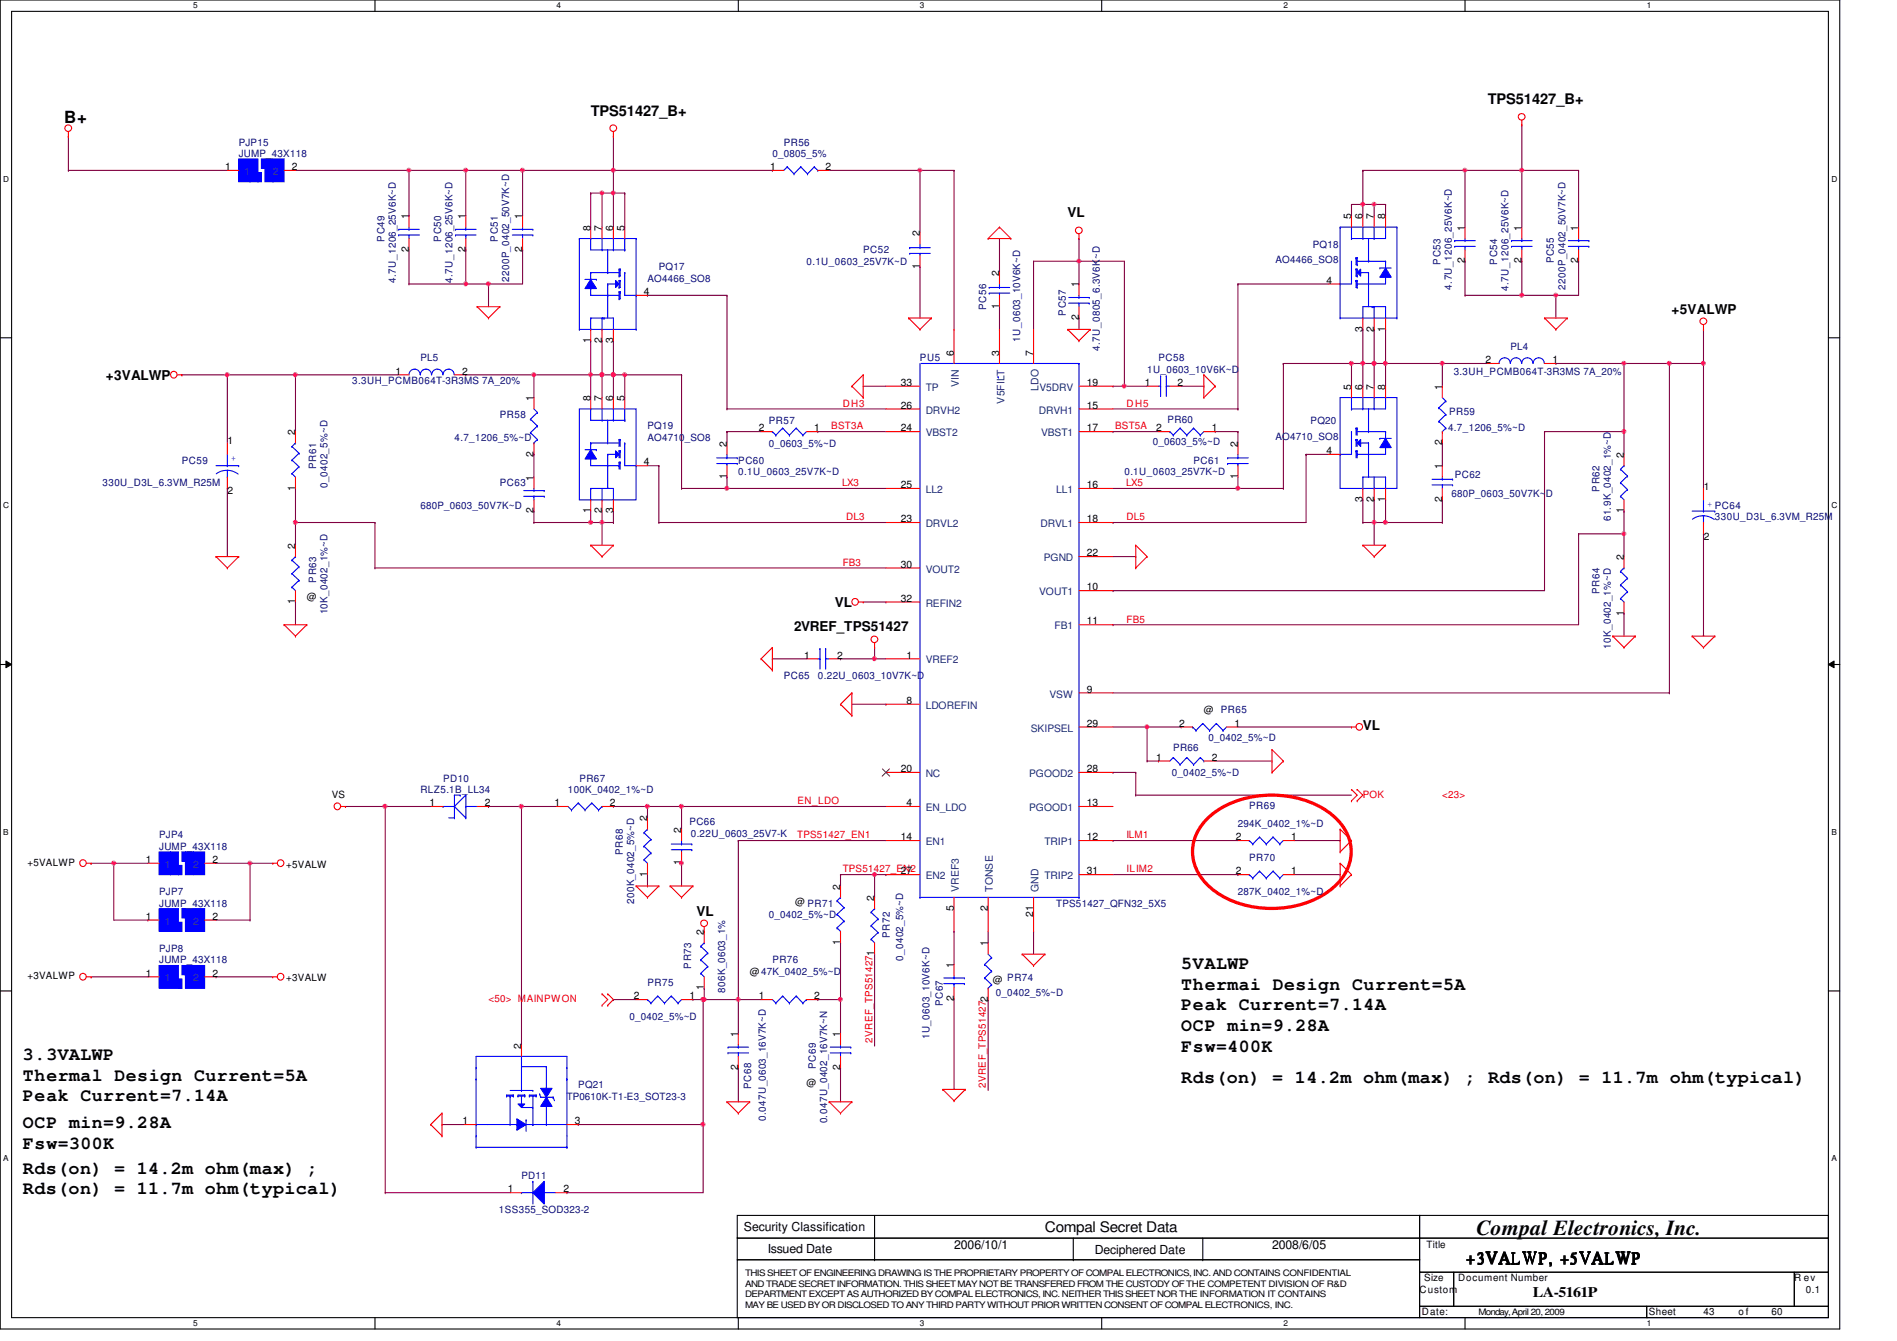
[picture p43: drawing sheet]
<svg xmlns="http://www.w3.org/2000/svg" width="297mm" height="210mm" viewBox="0 0 297 210" stroke-linecap="round" stroke-linejoin="round" font-family="sans-serif">
<defs><g id="words">
<text font-size="3.3" x="231.2" y="193.3">Compal Electronics, Inc.</text>
<g font-size="2.8">
<text x="185" y="151.7">5VALWP</text>
<text x="185" y="154.9">Thermai Design Current=5A</text>
<text x="185" y="158.2">Peak Current=7.14A</text>
<text x="185" y="161.4">OCP min=9.28A</text>
<text x="3.6" y="165.9">3.3VALWP</text>
<text x="185" y="164.6">Fsw=400K</text>
<text x="3.6" y="169.2">Thermal Design Current=5A</text>
<text x="3.6" y="172.4">Peak Current=7.14A</text>
<text x="185" y="169.5">Rds(on) = 14.2m ohm(max) ; Rds(on) = 11.7m ohm(typical)</text>
<text x="3.6" y="176.6">OCP min=9.28A</text>
<text x="3.6" y="179.8">Fsw=300K</text>
<text x="3.6" y="183.7">Rds(on) = 14.2m ohm(max) ;</text>
<text x="3.6" y="186.9">Rds(on) = 11.7m ohm(typical)</text>
</g>
<g font-size="2.6">
<text x="10" y="19.3">B+</text>
<text x="229.4" y="197.8">+3VALWP, +5VALWP</text>
</g>
<g font-size="2.3">
<text x="233" y="16.3">TPS51427_B+</text>
<text x="92.5" y="18.1">TPS51427_B+</text>
<text x="163.6" y="192.9">Compal Secret Data</text>
<text x="240" y="203">LA-5161P</text>
</g>
<g font-size="2.1">
<text x="167.2" y="34">VL</text>
<text x="261.7" y="49.1">+5VALWP</text>
<text x="16.6" y="59.4">+3VALWP</text>
<text x="130.7" y="95">VL</text>
<text x="124.3" y="98.7">2VREF_TPS51427</text>
<text x="213.4" y="114.3">VL</text>
<text x="109" y="143.3">VL</text>
</g>
<g font-size="1.9">
<text x="116.5" y="192.7">Security Classification</text>
<text x="120.2" y="196.1">Issued Date</text>
<text x="149.4" y="195.6">2006/10/1</text>
<text x="171.4" y="196.3">Deciphered Date</text>
<text x="199.2" y="195.6">2008/6/05</text>
</g>
<g font-size="1.6" fill="#000080">
<text x="37.4" y="22.8">PJP15</text>
<text x="122.7" y="22.8">PR56</text>
<text x="37.4" y="24.6">JUMP_43X118</text>
<text x="120.9" y="24.6">0_0805_5%</text>
<text x="60.2" y="37.9" transform="rotate(-90 60.2 37.9)">PC49</text>
<text x="69.1" y="37.9" transform="rotate(-90 69.1 37.9)">PC50</text>
<text x="78" y="37.9" transform="rotate(-90 78 37.9)">PC51</text>
<text x="126.3" y="41.4">0.1U_0603_25V7K~D</text>
<text x="135.2" y="39.7">PC52</text>
<text x="199.7" y="41.1">AO4466_SO8</text>
<text x="205.6" y="38.8">PQ18</text>
<text x="225.5" y="41.4" transform="rotate(-90 225.5 41.4)">PC53</text>
<text x="234.4" y="41.4" transform="rotate(-90 234.4 41.4)">PC54</text>
<text x="243.3" y="41.2" transform="rotate(-90 243.3 41.2)">PC55</text>
<text x="62" y="44.3" transform="rotate(-90 62 44.3)">4.7U_1206_25V6K~D</text>
<text x="70.9" y="44.3" transform="rotate(-90 70.9 44.3)">4.7U_1206_25V6K~D</text>
<text x="79.8" y="44.1" transform="rotate(-90 79.8 44.1)">2200P_0402_50V7K~D</text>
<text x="101.4" y="44.1">AO4466_SO8</text>
<text x="103.2" y="42.3">PQ17</text>
<text x="227.3" y="45.3" transform="rotate(-90 227.3 45.3)">4.7U_1206_25V6K~D</text>
<text x="236.2" y="45.5" transform="rotate(-90 236.2 45.5)">4.7U_1206_25V6K~D</text>
<text x="245.1" y="45.3" transform="rotate(-90 245.1 45.3)">2200P_0402_50V7K~D</text>
<text x="154.4" y="48.6" transform="rotate(-90 154.4 48.6)">PC56</text>
<text x="159.8" y="53.5" transform="rotate(-90 159.8 53.5)">1U_0603_10V6K~D</text>
<text x="166.9" y="49.4" transform="rotate(-90 166.9 49.4)">PC57</text>
<text x="65.8" y="56.6">PL5</text>
<text x="144.1" y="56.6">PU5</text>
<text x="172.2" y="54.9" transform="rotate(-90 172.2 54.9)">4.7U_0805_6.3V6K~D</text>
<text x="179.6" y="58.3">1U_0603_10V6K~D</text>
<text x="181.4" y="56.6">PC58</text>
<text x="227.6" y="58.7">3.3UH_PCMB064T-3R3MS 7A_20%</text>
<text x="236.5" y="54.8">PL4</text>
<text x="55.2" y="60.1">3.3UH_PCMB064T-3R3MS 7A_20%</text>
<text x="78.3" y="65.4">PR58</text>
<text x="226.9" y="64.9">PR59</text>
<text x="71.2" y="69">4.7_1206_5%~D</text>
<text x="101.4" y="67.2">PQ19</text>
<text x="101.4" y="69">AO4710_SO8</text>
<text x="120.4" y="66.3">PR57</text>
<text x="120.4" y="69.9">0_0603_5%~D</text>
<text x="180.5" y="69.7">0_0603_5%~D</text>
<text x="182.8" y="66.2">PR60</text>
<text x="199.7" y="68.8">AO4710_SO8</text>
<text x="205.2" y="66.3">PQ20</text>
<text x="226.7" y="67.4">4.7_1206_5%~D</text>
<text x="16" y="76.1">330U_D3L_6.3VM_R25M</text>
<text x="28.5" y="72.6">PC59</text>
<text x="49.5" y="73.4" transform="rotate(-90 49.5 73.4)">PR61</text>
<text x="51.3" y="76.5" transform="rotate(-90 51.3 76.5)">0_0402_5%~D</text>
<text x="78.3" y="76.1">PC63</text>
<text x="115.6" y="72.6">PC60</text>
<text x="115.6" y="74.3">0.1U_0603_25V7K~D</text>
<text x="176.1" y="74.3">0.1U_0603_25V7K~D</text>
<text x="186.9" y="72.6">PC61</text>
<text x="227.3" y="77.7">680P_0603_50V7K~D</text>
<text x="227.8" y="74.9">PC62</text>
<text x="250.4" y="77" transform="rotate(-90 250.4 77)">PR62</text>
<text x="65.8" y="79.7">680P_0603_50V7K~D</text>
<text x="252.2" y="81.6" transform="rotate(-90 252.2 81.6)">61.9K_0402_1%~D</text>
<text x="268.5" y="81.4">330U_D3L_6.3VM_R25M</text>
<text x="49.5" y="91.2" transform="rotate(-90 49.5 91.2)">PR63</text>
<text x="250.4" y="93" transform="rotate(-90 250.4 93)">PR64</text>
<text x="51.3" y="96.2" transform="rotate(-90 51.3 96.2)">10K_0402_1%~D</text>
<text x="252.2" y="101.5" transform="rotate(-90 252.2 101.5)">10K_0402_1%~D</text>
<text x="122.7" y="106.3">PC65</text>
<text x="128.1" y="106.3">0.22U_0603_10V7K~D</text>
<text x="191.2" y="111.7">PR65</text>
<text x="183.7" y="117.6">PR66</text>
<text x="189.2" y="116">0_0402_5%~D</text>
<text x="65.8" y="124.1">RLZ5.1B_LL34</text>
<text x="69.4" y="122.3">PD10</text>
<text x="88.9" y="124.1">100K_0402_1%~D</text>
<text x="90.7" y="122.3">PR67</text>
<text x="183.5" y="121.5">0_0402_5%~D</text>
<text x="24.9" y="131.2">PJP4</text>
<text x="107.9" y="129.1">PC66</text>
<text x="108.2" y="131.1">0.22U_0603_25V7-K</text>
<text x="193.8" y="129.5">294K_0402_1%~D</text>
<text x="195.6" y="126.6">PR69</text>
<text x="24.9" y="133">JUMP_43X118</text>
<text x="97.5" y="133.9" transform="rotate(-90 97.5 133.9)">PR68</text>
<text x="195.6" y="134.8">PR70</text>
<text x="24.9" y="140.1">PJP7</text>
<text x="24.9" y="141.9">JUMP_43X118</text>
<text x="99.3" y="141.5" transform="rotate(-90 99.3 141.5)">200K_0402_5%~D</text>
<text x="120.4" y="143.7">0_0402_5%~D</text>
<text x="165.4" y="141.9">TPS51427_QFN32_5X5</text>
<text x="193.8" y="140.1">287K_0402_1%~D</text>
<text x="24.9" y="149">PJP8</text>
<text x="139.3" y="146.8" transform="rotate(-90 139.3 146.8)">PR72</text>
<text x="24.9" y="150.8">JUMP_43X118</text>
<text x="101.4" y="154.3">PR75</text>
<text x="108.2" y="151.7" transform="rotate(-90 108.2 151.7)">PR73</text>
<text x="113.5" y="155.4" transform="rotate(-90 113.5 155.4)">806K_0603_1%</text>
<text x="120.9" y="150.8">PR76</text>
<text x="141.4" y="150.4" transform="rotate(-90 141.4 150.4)">0_0402_5%~D</text>
<text x="156" y="156">0_0402_5%~D</text>
<text x="98.5" y="159.7">0_0402_5%~D</text>
<text x="147.7" y="157.5" transform="rotate(-90 147.7 157.5)">PC67</text>
<text x="127.8" y="167.3" transform="rotate(-90 127.8 167.3)">PC69</text>
<text x="145.5" y="162.7" transform="rotate(-90 145.5 162.7)">1U_0603_10V6K~D</text>
<text x="88.8" y="172.1">TP0610K-T1-E3_SOT23-3</text>
<text x="90.5" y="170.3">PQ21</text>
<text x="117.6" y="170.5" transform="rotate(-90 117.6 170.5)">PC68</text>
<text x="119.9" y="175.5" transform="rotate(-90 119.9 175.5)">0.047U_0603_16V7K~D</text>
<text x="129.5" y="175.9" transform="rotate(-90 129.5 175.9)">0.047U_0402_16V7K~N</text>
<text x="81.7" y="184.6">PD11</text>
<text x="78.1" y="189.9">1SS355_SOD323-2</text>
</g>
<g font-size="1.6">
<text x="35.3" y="26.6">1</text>
<text x="45.7" y="26.6">2</text>
<text x="120.6" y="26.6">1</text>
<text x="129.3" y="26.6">2</text>
<text x="64" y="34.3" transform="rotate(-90 64 34.3)">1</text>
<text x="72.9" y="34.3" transform="rotate(-90 72.9 34.3)">1</text>
<text x="81.8" y="34.3" transform="rotate(-90 81.8 34.3)">1</text>
<text x="211.6" y="34.3" transform="rotate(-90 211.6 34.3)">5</text>
<text x="213.4" y="34.3" transform="rotate(-90 213.4 34.3)">6</text>
<text x="215.1" y="34.3" transform="rotate(-90 215.1 34.3)">7</text>
<text x="216.9" y="34.3" transform="rotate(-90 216.9 34.3)">8</text>
<text x="64" y="39.5" transform="rotate(-90 64 39.5)">2</text>
<text x="72.9" y="39.5" transform="rotate(-90 72.9 39.5)">2</text>
<text x="81.8" y="39.5" transform="rotate(-90 81.8 39.5)">2</text>
<text x="92.5" y="36.1" transform="rotate(-90 92.5 36.1)">8</text>
<text x="94.2" y="36.1" transform="rotate(-90 94.2 36.1)">7</text>
<text x="96" y="36.1" transform="rotate(-90 96 36.1)">6</text>
<text x="97.8" y="36.1" transform="rotate(-90 97.8 36.1)">5</text>
<text x="144" y="37" transform="rotate(-90 144 37)">2</text>
<text x="229.4" y="41.2" transform="rotate(-90 229.4 41.2)">2</text>
<text x="229.4" y="36.1" transform="rotate(-90 229.4 36.1)">1</text>
<text x="238.2" y="41.2" transform="rotate(-90 238.2 41.2)">2</text>
<text x="238.2" y="36.1" transform="rotate(-90 238.2 36.1)">1</text>
<text x="247.1" y="41.2" transform="rotate(-90 247.1 41.2)">2</text>
<text x="247.1" y="36.1" transform="rotate(-90 247.1 36.1)">1</text>
<text x="100.8" y="46.2">4</text>
<text x="144" y="42.1" transform="rotate(-90 144 42.1)">1</text>
<text x="156.5" y="43.2" transform="rotate(-90 156.5 43.2)">2</text>
<text x="168.9" y="45" transform="rotate(-90 168.9 45)">1</text>
<text x="207.7" y="44.4">4</text>
<text x="92.5" y="53.7" transform="rotate(-90 92.5 53.7)">1</text>
<text x="94.2" y="53.7" transform="rotate(-90 94.2 53.7)">2</text>
<text x="96" y="53.7" transform="rotate(-90 96 53.7)">3</text>
<text x="156.5" y="48.3" transform="rotate(-90 156.5 48.3)">1</text>
<text x="168.9" y="50.1" transform="rotate(-90 168.9 50.1)">2</text>
<text x="213.4" y="51.9" transform="rotate(-90 213.4 51.9)">3</text>
<text x="215.1" y="51.9" transform="rotate(-90 215.1 51.9)">2</text>
<text x="216.9" y="51.9" transform="rotate(-90 216.9 51.9)">1</text>
<text x="61.9" y="58.6">1</text>
<text x="72.4" y="58.6">2</text>
<text x="149.3" y="55.7" transform="rotate(-90 149.3 55.7)">6</text>
<text x="156.5" y="55.7" transform="rotate(-90 156.5 55.7)">3</text>
<text x="161.8" y="55.7" transform="rotate(-90 161.8 55.7)">7</text>
<text x="232.6" y="56.9">2</text>
<text x="243.1" y="56.9">1</text>
<text x="83.6" y="62.8" transform="rotate(-90 83.6 62.8)">1</text>
<text x="92.5" y="62.8" transform="rotate(-90 92.5 62.8)">8</text>
<text x="94.2" y="62.8" transform="rotate(-90 94.2 62.8)">7</text>
<text x="96" y="62.8" transform="rotate(-90 96 62.8)">6</text>
<text x="97.8" y="62.8" transform="rotate(-90 97.8 62.8)">5</text>
<text x="141.1" y="64">26</text>
<text x="141.1" y="60.4">33</text>
<text x="170.2" y="60.4">19</text>
<text x="170.2" y="64">15</text>
<text x="179.3" y="60.4">1</text>
<text x="184.4" y="60.4">2</text>
<text x="211.6" y="61" transform="rotate(-90 211.6 61)">5</text>
<text x="213.4" y="61" transform="rotate(-90 213.4 61)">6</text>
<text x="215.1" y="61" transform="rotate(-90 215.1 61)">7</text>
<text x="216.9" y="61" transform="rotate(-90 216.9 61)">8</text>
<text x="225.8" y="61" transform="rotate(-90 225.8 61)">1</text>
<text x="35.6" y="69.5">1</text>
<text x="46.2" y="68.1" transform="rotate(-90 46.2 68.1)">2</text>
<text x="83.6" y="71.5" transform="rotate(-90 83.6 71.5)">2</text>
<text x="113.8" y="69.9" transform="rotate(-90 113.8 69.9)">2</text>
<text x="118.8" y="67.5">2</text>
<text x="127.5" y="67.5">1</text>
<text x="141.1" y="67.5">24</text>
<text x="170.2" y="67.5">17</text>
<text x="181.1" y="67.5">2</text>
<text x="189.7" y="67.5">1</text>
<text x="193.8" y="69.9" transform="rotate(-90 193.8 69.9)">2</text>
<text x="207.7" y="71.1">4</text>
<text x="225.8" y="69.7" transform="rotate(-90 225.8 69.7)">2</text>
<text x="254.3" y="71.7" transform="rotate(-90 254.3 71.7)">2</text>
<text x="35.6" y="77.3">2</text>
<text x="46.2" y="76.8" transform="rotate(-90 46.2 76.8)">1</text>
<text x="83.6" y="75.2" transform="rotate(-90 83.6 75.2)">1</text>
<text x="100.8" y="72.9">4</text>
<text x="113.8" y="75" transform="rotate(-90 113.8 75)">1</text>
<text x="141.1" y="76.4">25</text>
<text x="170.2" y="76.4">16</text>
<text x="193.8" y="75" transform="rotate(-90 193.8 75)">1</text>
<text x="225.8" y="73.4" transform="rotate(-90 225.8 73.4)">1</text>
<text x="266.8" y="76.6">1</text>
<text x="83.6" y="80.3" transform="rotate(-90 83.6 80.3)">2</text>
<text x="92.5" y="80.3" transform="rotate(-90 92.5 80.3)">1</text>
<text x="94.2" y="80.3" transform="rotate(-90 94.2 80.3)">2</text>
<text x="96" y="80.3" transform="rotate(-90 96 80.3)">3</text>
<text x="141.1" y="81.7">23</text>
<text x="170.2" y="81.7">18</text>
<text x="213.4" y="78.6" transform="rotate(-90 213.4 78.6)">3</text>
<text x="215.1" y="78.6" transform="rotate(-90 215.1 78.6)">2</text>
<text x="216.9" y="78.6" transform="rotate(-90 216.9 78.6)">1</text>
<text x="225.8" y="78.6" transform="rotate(-90 225.8 78.6)">2</text>
<text x="254.3" y="80.3" transform="rotate(-90 254.3 80.3)">1</text>
<text x="46.2" y="85.9" transform="rotate(-90 46.2 85.9)">2</text>
<text x="141.1" y="88.9">30</text>
<text x="170.2" y="87.1">22</text>
<text x="254.3" y="87.7" transform="rotate(-90 254.3 87.7)">2</text>
<text x="266.8" y="84.5">2</text>
<text x="46.2" y="94.6" transform="rotate(-90 46.2 94.6)">1</text>
<text x="48" y="93.9">@</text>
<text x="141.1" y="94.2">32</text>
<text x="170.2" y="92.4">10</text>
<text x="170.2" y="97.7">11</text>
<text x="254.3" y="96.4" transform="rotate(-90 254.3 96.4)">1</text>
<text x="125.9" y="103.1">1</text>
<text x="131.1" y="103.1">2</text>
<text x="141.9" y="103.1">1</text>
<text x="141.9" y="110.2">8</text>
<text x="170.2" y="113.7">29</text>
<text x="170.2" y="108.4">9</text>
<text x="184.6" y="113.7">2</text>
<text x="188.5" y="111.7">@</text>
<text x="193.3" y="113.7">1</text>
<text x="181.1" y="119.1">1</text>
<text x="189.7" y="119.1">2</text>
<text x="51.9" y="124.8">VS</text>
<text x="141.1" y="120.9">20</text>
<text x="170.2" y="120.9">28</text>
<text x="67.3" y="126.2">1</text>
<text x="75.9" y="126.2">2</text>
<text x="86.8" y="126.2">1</text>
<text x="95.5" y="126.2">2</text>
<text x="101.3" y="128.6" transform="rotate(-90 101.3 128.6)">2</text>
<text x="106.7" y="130.3" transform="rotate(-90 106.7 130.3)">2</text>
<text x="141.1" y="131.5">14</text>
<text x="141.9" y="126.2">4</text>
<text x="170.2" y="126.2">13</text>
<text x="170.2" y="131.5">12</text>
<text x="193.5" y="131.5">2</text>
<text x="202.2" y="131.5">1</text>
<text x="4.3" y="135.5">+5VALWP</text>
<text x="22.8" y="135.1">1</text>
<text x="33.3" y="135.1">2</text>
<text x="44.8" y="135.8">+5VALW</text>
<text x="101.3" y="137.2" transform="rotate(-90 101.3 137.2)">1</text>
<text x="106.7" y="135.5" transform="rotate(-90 106.7 135.5)">1</text>
<text x="141.1" y="136.9">27</text>
<text x="170.2" y="136.9">31</text>
<text x="193.5" y="136.9">2</text>
<text x="202.2" y="136.9">1</text>
<text x="22.8" y="144">1</text>
<text x="33.3" y="144">2</text>
<text x="124.5" y="141.7">@ PR71</text>
<text x="131.6" y="139.2" transform="rotate(-90 131.6 139.2)">2</text>
<text x="136.9" y="141" transform="rotate(-90 136.9 141)">2</text>
<text x="149.3" y="142.6" transform="rotate(-90 149.3 142.6)">5</text>
<text x="154.7" y="142.6" transform="rotate(-90 154.7 142.6)">2</text>
<text x="161.8" y="143.5" transform="rotate(-90 161.8 143.5)">21</text>
<text x="110.2" y="146.3" transform="rotate(-90 110.2 146.3)">2</text>
<text x="131.6" y="147.9" transform="rotate(-90 131.6 147.9)">1</text>
<text x="154.7" y="148.1" transform="rotate(-90 154.7 148.1)">1</text>
<text x="4.3" y="153.3">+3VALWP</text>
<text x="22.8" y="152.9">1</text>
<text x="33.3" y="152.9">2</text>
<text x="44.8" y="153.6">+3VALW</text>
<text x="110.2" y="155" transform="rotate(-90 110.2 155)">1</text>
<text x="117.4" y="152.6">@47K_0402_5%~D</text>
<text x="149.3" y="151.5" transform="rotate(-90 149.3 151.5)">1</text>
<text x="155.4" y="153.8">@ PR74</text>
<text x="99.3" y="156.4">2</text>
<text x="107.9" y="156.4">1</text>
<text x="118.8" y="156.4">1</text>
<text x="127.5" y="156.4">2</text>
<text x="149.3" y="156.6" transform="rotate(-90 149.3 156.6)">2</text>
<text x="81.6" y="164.1" transform="rotate(-90 81.6 164.1)">2</text>
<text x="115.6" y="167.5" transform="rotate(-90 115.6 167.5)">2</text>
<text x="115.6" y="162.3" transform="rotate(-90 115.6 162.3)">1</text>
<text x="131.6" y="167.5" transform="rotate(-90 131.6 167.5)">2</text>
<text x="131.6" y="162.3" transform="rotate(-90 131.6 162.3)">1</text>
<text x="126.3" y="170">@</text>
<text x="72.4" y="176">1</text>
<text x="90" y="176">3</text>
<text x="79.5" y="186.6">1</text>
<text x="88.2" y="186.6">2</text>
<text x="223.3" y="195.4">Title</text>
<text x="222.3" y="202.4">Custom</text>
<text x="223" y="200.6">Size</text>
<text x="228.3" y="200.6">Document Number</text>
<text x="281" y="200.6">R ev</text>
<text x="282.7" y="202.4">0.1</text>
<text x="222.6" y="205.9">Date:</text>
<text x="258.2" y="205.9">Sheet</text>
<text x="266.7" y="205.9">43</text>
<text x="272.2" y="205.9">o f</text>
<text x="277.4" y="205.9">60</text>
</g>
<g font-size="1.6" fill="#004080">
<text x="38.3" y="27.4">1</text>
<text x="42.7" y="27.4">2</text>
<text x="144.9" y="64.7">DRVH2</text>
<text x="144.9" y="61.2">TP</text>
<text x="150.2" y="60.5" transform="rotate(-90 150.2 60.5)">VIN</text>
<text x="157.3" y="63.2" transform="rotate(-90 157.3 63.2)">V5FILT</text>
<text x="162.6" y="61.1" transform="rotate(-90 162.6 61.1)">LDO</text>
<text x="162.7" y="64.7">DRVH1</text>
<text x="162.8" y="61.2">V5DRV</text>
<text x="144.9" y="68.3">VBST2</text>
<text x="163" y="68.3">VBST1</text>
<text x="144.9" y="77.2">LL2</text>
<text x="165.4" y="77.2">LL1</text>
<text x="144.9" y="82.5">DRVL2</text>
<text x="162.9" y="82.5">DRVL1</text>
<text x="144.9" y="89.6">VOUT2</text>
<text x="163.4" y="87.8">PGND</text>
<text x="144.9" y="95">REFIN2</text>
<text x="162.7" y="93.2">VOUT1</text>
<text x="165.1" y="98.5">FB1</text>
<text x="144.9" y="103.8">VREF2</text>
<text x="144.9" y="111">LDOREFIN</text>
<text x="164.3" y="109.2">VSW</text>
<text x="161.4" y="114.5">SKIPSEL</text>
<text x="144.9" y="121.6">NC</text>
<text x="161.2" y="121.6">PGOOD2</text>
<text x="144.9" y="127">EN_LDO</text>
<text x="161.2" y="127">PGOOD1</text>
<text x="25.8" y="135.8">1</text>
<text x="30.3" y="135.8">2</text>
<text x="144.9" y="137.6">EN2</text>
<text x="144.9" y="132.3">EN1</text>
<text x="163.5" y="137.6">TRIP2</text>
<text x="163.5" y="132.3">TRIP1</text>
<text x="150.2" y="139.6" transform="rotate(-90 150.2 139.6)">VREF3</text>
<text x="155.5" y="139.6" transform="rotate(-90 155.5 139.6)">TONSE</text>
<text x="162.6" y="139.6" transform="rotate(-90 162.6 139.6)">GND</text>
<text x="25.8" y="144.7">1</text>
<text x="30.3" y="144.7">2</text>
<text x="25.8" y="153.6">1</text>
<text x="30.3" y="153.6">2</text>
</g>
<g font-size="1.6" fill="#f00">
<text x="131.9" y="63.7">DH3</text>
<text x="176.4" y="63.7">DH5</text>
<text x="130.2" y="67.2">BST3A</text>
<text x="174.6" y="67.2">BST5A</text>
<text x="131.9" y="76.1">LX3</text>
<text x="176.3" y="76.1">LX5</text>
<text x="132.5" y="81.4">DL3</text>
<text x="176.4" y="81.4">DL5</text>
<text x="131.9" y="88.6">FB3</text>
<text x="176.4" y="97.5">FB5</text>
<text x="124.9" y="125.9">EN_LDO</text>
<text x="213.4" y="124.8">POK</text>
<text x="225.8" y="124.8">&lt;23&gt;</text>
<text x="124.8" y="131.2">TPS51427_EN1</text>
<text x="176.4" y="131.2">ILM1</text>
<text x="131.9" y="136.6">TPS51427_EN2</text>
<text x="176.4" y="136.6">ILIM2</text>
<text x="76.5" y="156.8">&lt;50&gt; MAINPWON</text>
<text x="136.6" y="163.2" transform="rotate(-90 136.6 163.2)">2VREF_TPS514271</text>
<text x="154.4" y="170.3" transform="rotate(-90 154.4 170.3)">2VREF_TPS514272</text>
</g>
<g font-size="1.6" fill="#00f">
<text x="36.1" y="72.2">+</text>
<text x="267.3" y="79.3">+ PC64</text>
</g>
<g font-size="1.4">
<text x="116.7" y="201.4">AND TRADE SECRET INFORMATION. THIS SHEET MAY NOT BE TRANSFERED FROM THE CUSTODY OF THE COMPETENT DIVISION OF R&amp;D</text>
<text x="116.7" y="203">DEPARTMENT EXCEPT AS AUTHORIZED BY COMPAL ELECTRONICS, INC. NEITHER THIS SHEET NOR THE INFORMATION IT CONTAINS</text>
<text x="116.7" y="199.7">THIS SHEET OF ENGINEERING DRAWING IS THE PROPRIETARY PROPERTY OF COMPAL ELECTRONICS, INC. AND CONTAINS CONFIDENTIAL</text>
<text x="116.7" y="204.7">MAY BE USED BY OR DISCLOSED TO ANY THIRD PARTY WITHOUT PRIOR WRITTEN CONSENT OF COMPAL ELECTRONICS, INC.</text>
<text x="231.5" y="205.8">Monday, April 20, 2009</text>
</g>
<g font-size="1.3">
<text x="30.3" y="1.3">5</text>
<text x="87.2" y="1.3">4</text>
<text x="144.1" y="1.3">3</text>
<text x="201" y="1.3">2</text>
<text x="257.8" y="1.3">1</text>
<text x=".5" y="28.4">D</text>
<text x="286.8" y="28.4">D</text>
<text x=".5" y="79.5">C</text>
<text x="286.8" y="79.5">C</text>
<text x=".5" y="130.7">B</text>
<text x="286.8" y="130.7">B</text>
<text x=".5" y="181.8">A</text>
<text x="286.8" y="181.8">A</text>
<text x="30.3" y="207.6">5</text>
<text x="87.2" y="207.6">4</text>
<text x="144.1" y="207.6">3</text>
<text x="201" y="207.6">2</text>
<text x="257.8" y="207.6">1</text>
</g>
</g></defs>
<path d="M0 0h288.1v208h-288.1zM1.8 1.8h284.5v204.4h-284.5z" fill="none" stroke="#000" stroke-width=".17"/>
<g fill="#fff">
<path d="M30.3 .2h.6v1.4h-.6z"/>
<path d="M30.3 206.4h.6v1.4h-.6z"/>
</g>
<path d="M58.7 0v1.8M58.7 206.2v1.8" fill="none" stroke="#000" stroke-width=".17"/>
<g fill="#fff">
<path d="M87.2 .2h.6v1.4h-.6z"/>
<path d="M87.2 206.4h.6v1.4h-.6z"/>
</g>
<path d="M115.6 0v1.8M115.6 206.2v1.8" fill="none" stroke="#000" stroke-width=".17"/>
<g fill="#fff">
<path d="M144.1 .2h.6v1.4h-.6z"/>
<path d="M144.1 206.4h.6v1.4h-.6z"/>
</g>
<path d="M172.5 0v1.8M172.5 206.2v1.8" fill="none" stroke="#000" stroke-width=".17"/>
<g fill="#fff">
<path d="M201 .2h.6v1.4h-.6z"/>
<path d="M201 206.4h.6v1.4h-.6z"/>
</g>
<path d="M229.4 0v1.8M229.4 206.2v1.8" fill="none" stroke="#000" stroke-width=".17"/>
<g fill="#fff">
<path d="M257.8 .2h.7v1.4h-.7z"/>
<path d="M257.8 206.4h.7v1.4h-.7z"/>
<path d="M.5 27.3h.9v1.4h-.9z"/>
<path d="M286.8 27.3h.9v1.4h-.9z"/>
<path d="M.5 78.4h.9v1.4h-.9z"/>
<path d="M286.8 78.4h.9v1.4h-.9z"/>
</g>
<path d="M0 52.9h1.8M286.3 52.9h1.8" fill="none" stroke="#000" stroke-width=".17"/>
<g fill="#fff">
<path d="M.5 129.5h.8v1.4h-.8z"/>
<path d="M286.8 129.5h.8v1.4h-.8z"/>
</g>
<path d="M0 104h1.8M286.3 104h1.8" fill="none" stroke="#000" stroke-width=".17"/>
<path d="M.9 103.5l.9 .5-.9 .5zM286.3 104l.9-.5v1z" fill="#000"/>
<path d="M.9 103.5l.9 .5-.9 .5zM286.3 104l.9-.5v1z" fill="none" stroke="#000" stroke-width=".16"/>
<g fill="#fff">
<path d="M.5 180.6h.8v1.4h-.8z"/>
<path d="M286.8 180.6h.8v1.4h-.8z"/>
</g>
<g fill="none" stroke="#000" stroke-width=".17">
<path d="M0 155.1h1.8M286.3 155.1h1.8M115.4 190.2h106.9v3.6h-106.9zM115.4 193.8h106.9v3.4h-106.9zM115.4 197.2h106.9v9h-106.9zM136.9 193.8h.1M136.9 197.2h.1M136.9 190.2v7M168.1 197.2h.1M168.1 193.8v3.4M188.3 197.2h.1M188.3 193.8v3.4"/>
<path d="M222.3 190.2h64v3.6h-64zM222.3 193.8h64v5.3h-64zM222.3 199.1h5.3v5.4h-5.3zM227.6 199.1h53.4v5.4h-53.4zM281 199.1h5.3v5.4h-5.3zM222.3 204.5h35.5v1.7h-35.5zM257.8 204.5h28.5v1.7h-28.5z"/>
</g>
<g fill="none" stroke="#800040" stroke-width=".17">
<path d="M238.3 19.6h.1M238.3 19.6v16M10.7 26.7h.1M10.7 21.3h.1M10.7 26.7h24.9M10.7 21.3v5.4M46.3 26.7h74.6M64 33.8h.1M64 26.7h.1M64 26.7v7.1M64 39.1v5.3M72.9 39.1h.1"/>
<path d="M72.9 26.7h.1M72.9 26.7v7.1M72.9 39.1v5.3M81.8 26.7h.1M81.8 39.1h.1M81.8 39.1v5.3h-17.8M81.8 26.7v7.1M92.5 30.2h.1M92.5 30.2v5.4M92.5 30.2h5.3M94.3 30.2h.1M94.3 30.2v5.4"/>
<path d="M96.1 30.2h.1M96.1 21.3h.1M96.1 26.7h.1M96.1 21.3v14.3M97.8 30.2h.1M97.8 30.2v5.4M120.9 26.7h.1M129.8 26.7h19.6M144.1 26.7h.1M144.1 26.7v9.7M149.4 26.7h.1M149.4 26.7v24.9"/>
<path d="M156.5 37.3h.1M156.5 37.3v5.4M168.9 37.3h.1M168.9 37.3v7.1M211.6 32h.1M211.6 32h5.4M211.6 32v1.8M213.4 26.7h.1M213.4 32h.1M213.4 26.7v7.1M213.4 26.7h33.8M215.2 32h.1"/>
<path d="M215.2 32v1.8M217 32h.1M217 32v1.8M229.4 26.7h.1M229.4 26.7v8.9M238.3 26.7h.1M247.2 26.7h.1M247.2 26.7v8.9M28.5 58.7h.1M28.5 58.7h33.8M35.6 58.7h.1M35.6 58.7v10.6"/>
<path d="M46.3 58.7h.1M46.3 58.7v8.9M64 44.4h.1M72.9 58.7h.1M72.9 44.4h.1M72.9 58.7h33.8M76.5 44.4h.1M76.5 44.4v3.6M83.6 58.7h.1M83.6 58.7v3.5M92.5 58.7h.1M92.5 53.3h.1"/>
<path d="M92.5 53.3v8.9M94.3 58.7h.1M94.3 53.3h.1M94.3 53.3v8.9M96.1 58.7h.1M96.1 53.3h.1M96.1 53.3v8.9M97.8 58.7h.1M97.8 58.7v3.5M101.4 46.2h.1M101.4 46.2h12.4M106.7 58.7h.1"/>
<path d="M106.7 58.7v17.8M113.8 46.2h.1M113.8 46.2v17.8M144.1 41.8h.1M144.1 41.8v8M149.4 51.6h.1M156.5 51.6h.1M156.5 48v3.6M161.8 40.9h.1M161.8 40.9v10.7M161.8 40.9h14.3v19.6M168.9 49.8h.1"/>
<path d="M168.9 40.9h.1M168.9 44.4h.1M168.9 49.8v1.8M193.8 44.4h.1M193.8 44.4v19.6M193.8 44.4h14.3M201 56.9h.1M201 56.9h32M201 56.9v19.6M211.6 56.9h.1M211.6 56.9v3.6M213.4 56.9h.1"/>
<path d="M213.4 51.6h.1M213.4 51.6v8.9M215.2 56.9h.1M215.2 51.6h.1M215.2 51.6v8.9M217 56.9h.1M217 51.6h.1M217 51.6v8.9M225.8 56.9h.1M225.8 56.9v3.6M229.4 46.2h.1M229.4 40.9h.1"/>
<path d="M229.4 40.9v5.3M238.3 46.2h.1M238.3 40.9h.1M238.3 40.9v5.3M243.6 46.2h.1M243.6 56.9h.1M243.6 56.9h23.1M243.6 46.2v3.6M247.2 40.9h.1M247.2 40.9v5.3h-17.8M254.3 56.9h.1M254.3 56.9v14.2"/>
<path d="M261.4 56.9h.1M261.4 56.9v51.6M266.7 51.6h.1M266.7 56.9h.1M266.7 51.6v24.9M35.6 76.5h.1M35.6 76.5v10.6M46.3 76.5h.1M46.3 76.5v8.8M83.6 71.1h.1M83.6 71.1v3.6M101.4 72.9h1.8"/>
<path d="M103.2 72.9h.1M103.2 72.9v8.9M106.7 76.5h.1M106.7 76.5h32M113.8 64h.1M113.8 76.5h.1M113.8 67.6h.1M113.8 74.7h.1M113.8 67.6h5.4M113.8 67.6v1.7M113.8 74.7v1.8M113.8 64h24.9"/>
<path d="M128.1 67.6h.1M128.1 67.6h10.6M135.2 60.5h.1M135.2 60.5h3.5M174.3 67.6h.1M174.3 60.5h.1M174.3 67.6h7.1M174.3 76.5h26.7M174.3 60.5h5.3M174.3 64h19.5M176.1 60.5h.1M185 60.5h3.5"/>
<path d="M188.5 60.5h.1M190.3 67.6h.1M190.3 67.6h3.5M193.8 76.5h.1M193.8 64h.1M193.8 67.6h.1M193.8 67.6v1.7M193.8 74.7v1.8M201 76.5h.1M204.5 71.1h.1M204.5 71.1v10.7h-30.2M204.5 71.1h3.6"/>
<path d="M213.4 78.2h.1M213.4 78.2v3.6M215.2 78.2h.1M215.2 78.2v7.1M217 78.2h.1M217 78.2v3.6M225.8 78.2h.1M225.8 69.3h.1M225.8 69.3v3.6M225.8 78.2v3.6M241.8 67.6h.1M241.8 67.6h12.5"/>
<path d="M241.8 67.6v24.9h-67.5M254.3 67.6h.1M46.3 94.2h.1M46.3 81.8h.1M46.3 81.8h12.4M46.3 94.2v3.6M58.7 88.9h.1M58.7 81.8h.1M58.7 88.9h80M58.7 81.8v7.1M83.6 80h.1M83.6 81.8h.1"/>
<path d="M83.6 81.8h12.5M83.6 80v1.8M92.5 81.8h.1M92.5 80v1.8M94.3 81.8h.1M94.3 80v5.3M96.1 81.8h.1M96.1 80v1.8M103.2 81.8h.1M103.2 81.8h35.5M135.2 94.2h3.5M138.7 94.2h.1"/>
<path d="M174.3 81.8h.1M174.3 97.8h.1M174.3 92.5h.1M174.3 87.1h3.5M177.8 87.1h.1M213.4 81.8h.1M213.4 81.8h12.4M215.2 81.8h.1M225.8 81.8h.1M247.2 83.6h.1M247.2 83.6v14.2h-72.9M247.2 83.6h7.1"/>
<path d="M254.3 96h.1M254.3 83.6h.1M254.3 80h.1M254.3 80v7.1M254.3 96v3.6M266.7 83.6h.1M266.7 83.6v16M120.9 103.1h.1M120.9 103.1h5.4M131.6 103.1h.1M131.6 103.1h7.1M133.4 110.2h5.3"/>
<path d="M136.9 103.1h.1M136.9 101.3v1.8M138.7 110.2h.1M174.3 108.5h87.1M174.3 113.8h10.7M179.6 119.1h.1M179.6 113.8h.1M179.6 119.1h1.8M179.6 113.8v5.3M181.4 119.1h.1M185 113.8h.1M190.3 119.1h8.9"/>
<path d="M193.8 113.8h17.8M199.2 119.1h.1M211.6 113.8h.1M261.4 108.5h.1M14.3 135.1h.1M14.3 135.1h8.9M17.8 135.1h.1M17.8 135.1v8.9h5.4M33.8 135.1h8.9M39.2 135.1h.1M39.2 135.1v8.9M54.1 126.2h.1"/>
<path d="M54.1 126.2h13.5M60.3 126.2h.1M60.3 126.2v60.5M76.5 126.2h.1M76.5 126.2h10.7M81.7 126.2h.1M81.7 126.2v37.4M96.1 126.2h.1M96.1 126.2h42.6M101.4 126.2h.1M101.4 138.7h.1M101.4 126.2v1.8"/>
<path d="M101.4 136.9v1.8M106.7 135.1h.1M106.7 126.2h.1M106.7 126.2v3.6M106.7 135.1v3.6M115.6 131.6h.1M115.6 131.6h23.1M115.6 131.6v30.2M131.6 136.9h.1M131.6 136.9h7.1M131.6 136.9v1.8M136.9 136.9h.1"/>
<path d="M136.9 136.9v3.6M138.7 136.9h.1M174.3 120.9h.1M174.3 131.6h.1M174.3 136.9h19.5M174.3 131.6h19.5M174.3 120.9h3.5M177.8 120.9h.1M177.8 124.5h.1M177.8 120.9v3.6M177.8 124.5h33.8M193.8 136.9h.1"/>
<path d="M202.7 136.9h7.1M202.7 131.6h7.1M209.8 131.6h.1M209.8 136.9h.1M14.3 152.9h.1M14.3 152.9h8.9M23.2 144h.1M33.8 152.9h.1M33.8 144h5.4M33.8 152.9h8.9M39.2 144h.1M96.1 156.5h.1"/>
<path d="M96.1 156.5h3.5M108.5 156.5h.1M108.5 156.5h10.7M110.1 156.5h.1M110.1 156.5v30.2h-21.3M110.3 156.5h.1M110.3 154.7h.1M110.3 154.7v1.8M115.6 156.5h.1M128.1 156.5h.1M128.1 156.5h3.5M131.6 147.6h.1"/>
<path d="M131.6 156.5h.1M131.6 147.6v14.2M136.9 149.4v14.2M149.4 145.8h.1M149.4 156.3h.1M149.4 145.8v5.2M149.4 156.3v14.2M154.7 147.6h.1M154.7 156.5h.1M154.7 145.8v1.8M154.7 156.5v14.2M161.8 145.8h.1"/>
<path d="M161.8 145.8v3.6M69.2 176h.1M69.2 176h3.6M90.5 176h.1M90.5 176h19.6M110.1 176h.1M115.6 167.1h.1M115.6 167.1v5.4M131.6 167.1h.1M131.6 167.1v5.4M136.9 163.6h.1M60.3 186.7h.1"/>
<path d="M60.3 186.7h19.6M88.8 186.7h.1"/>
</g>
<g fill="none" stroke="#f00" stroke-width=".17">
<path d="M238.3 19.6h.1M238.3 18.8v.8M10.7 21.3h.1M10.7 20.6v.7M96.1 21.3h.1M96.1 20.6v.7M144.1 36.4v1.8M154.7 37.3h.1M154.7 37.3h3.6M156.5 35.6h.1M156.5 35.6l-1.8 1.7M156.5 35.6l1.8 1.7"/>
<path d="M158.3 37.3h.1M168.9 37.3h.1M168.9 36.6v.7M27.8 58.7h.7M28.5 58.7h.1M74.7 48h.1M74.7 48h3.6M74.7 48l1.8 1.8M76.5 49.8h.1M78.3 48h.1M78.3 48l-1.8 1.8M135.2 58.7h.1"/>
<path d="M135.2 58.7v3.5M135.2 58.7l-1.8 1.8M142.3 49.8h.1M142.3 49.8h3.5M142.3 49.8l1.8 1.8M144.1 51.6h.1M144.1 40v1.8M145.8 49.8h.1M145.8 49.8l-1.7 1.8M167.2 51.6h.1M167.2 51.6h3.5M167.2 51.6l1.7 1.7"/>
<path d="M168.9 53.3h.1M170.7 51.6h.1M170.7 51.6l-1.8 1.7M188.5 58.7h.1M188.5 58.7v3.5M188.5 58.7l1.8 1.8M241.8 49.8h.1M241.8 49.8h3.6M241.8 49.8l1.8 1.8M243.6 51.6h.1M245.4 49.8h.1M245.4 49.8l-1.8 1.8"/>
<path d="M266.7 51.6h.1M266.7 50.8v.8M83.6 74.7v1.8M83.6 78.2v1.8M133.4 60.5h.1M133.4 60.5l1.8 1.7M135.2 62.2h.1M188.5 62.2h.1M190.3 60.5h.1M190.3 60.5l-1.8 1.7M33.8 87.1h.1M33.8 87.1l1.8 1.8"/>
<path d="M33.8 87.1h3.6M35.6 88.9h.1M37.4 87.1h.1M37.4 87.1l-1.8 1.8M44.5 97.8h.1M44.5 97.8h3.5M44.5 97.8l1.8 1.8M46.3 99.6h.1M48 97.8h.1M48 97.8l-1.7 1.8M92.5 85.3h.1M92.5 85.3h3.6"/>
<path d="M92.5 85.3l1.8 1.8M94.3 87.1h.1M96.1 85.3h.1M96.1 85.3l-1.8 1.8M134.4 94.2h.8M135.2 94.2h.1M177.8 85.3h.1M177.8 88.9h.1M177.8 85.3v3.6M177.8 85.3l1.8 1.8M179.6 87.1h.1M179.6 87.1l-1.8 1.8"/>
<path d="M213.4 85.3h.1M213.4 85.3h3.6M213.4 85.3l1.8 1.8M215.2 87.1h.1M217 85.3h.1M217 85.3l-1.8 1.8M252.5 99.6h.1M252.5 99.6h3.6M252.5 99.6l1.8 1.7M256.1 99.6h.1M256.1 99.6l-1.8 1.7M265 99.6h.1"/>
<path d="M265 99.6h3.5M265 99.6l1.7 1.7M268.5 99.6h.1M268.5 99.6l-1.8 1.7M119.2 103.1h.1M119.2 103.1l1.7 1.8M120.9 104.9h.1M120.9 101.3h.1M120.9 101.3v3.6M120.9 101.3l-1.7 1.8M131.6 110.2h.1M131.6 110.2l1.8 1.8"/>
<path d="M133.4 112h.1M133.4 108.5h.1M133.4 108.5v3.5M133.4 108.5l-1.8 1.7M136.9 101.3h.1M136.9 100.6v.7M199.2 117.3h.1M199.2 117.3v3.6M199.2 117.3l1.8 1.8M201 119.1h.1M201 119.1l-1.8 1.8M211.6 113.8h.1"/>
<path d="M211.6 113.8h.7M254.3 101.3h.1M266.7 101.3h.1M13.5 135.1h.8M14.3 135.1h.1M42.7 135.1h.1M42.7 135.1h.7M53.4 126.2h.7M54.1 126.2h.1M99.6 138.7h.1M99.6 138.7h3.6M99.6 138.7l1.8 1.8"/>
<path d="M103.2 138.7h.1M103.2 138.7l-1.8 1.8M104.9 138.7h.1M104.9 138.7h3.6M104.9 138.7l1.8 1.8M108.5 138.7h.1M108.5 138.7l-1.8 1.8M199.2 120.9h.1M209.8 135.1h.1M209.8 138.7h.1M209.8 129.8h.1M209.8 133.3h.1"/>
<path d="M209.8 129.8v3.5M209.8 135.1v3.6M209.8 135.1l1.8 1.8M209.8 129.8l1.8 1.8M211.6 136.9h.1M211.6 131.6h.1M211.6 125.3h.1M211.6 123.6h.1M211.6 136.9l-1.8 1.8M211.6 131.6l-1.8 1.7M211.6 123.6l.9 .9-.9 .8M212.5 125.3h.1"/>
<path d="M212.5 123.6h.1M212.5 123.6l.9 .9-.9 .8M13.5 152.9h.8M14.3 152.9h.1M42.7 152.9h.1M42.7 152.9h.7M94.3 155.6h.1M94.3 157.4h.1M94.3 155.6l.9 .9-.9 .9M95.2 157.4h.1M95.2 155.6h.1M95.2 155.6l.9 .9-.9 .9"/>
<path d="M101.4 140.5h.1M106.7 140.5h.1M110.3 145.8h.1M110.3 145.1v.7M160.1 149.4h.1M160.1 149.4h3.5M160.1 149.4l1.7 1.7M161.8 151.1h.1M163.6 149.4h.1M163.6 149.4l-1.8 1.7M67.4 176h.1M67.4 176l1.8 1.8"/>
<path d="M69.2 177.8h.1M69.2 174.2h.1M69.2 174.2v3.6M69.2 174.2l-1.8 1.8M113.8 172.5h.1M113.8 172.5h3.6M113.8 172.5l1.8 1.7M115.6 174.2h.1M115.6 161.8v1.8M115.6 165.4v1.7M117.4 172.5h.1M117.4 172.5l-1.8 1.7"/>
<path d="M129.8 172.5h.1M129.8 172.5h3.6M129.8 172.5l1.8 1.7M131.6 174.2h.1M133.4 172.5h.1M133.4 172.5l-1.8 1.7M147.6 170.5h.1M147.6 170.5h3.6M147.6 170.5l1.8 1.8M149.4 172.3h.1M151.2 170.5h.1M151.2 170.5l-1.8 1.8"/>
<circle cx="238.3" cy="18.3" r=".52"/>
<circle cx="10.7" cy="20.1" r=".52"/>
<circle cx="96" cy="20.1" r=".52"/>
<circle cx="168.9" cy="36.1" r=".52"/>
<circle cx="27.2" cy="58.6" r=".52"/>
<circle cx="266.7" cy="50.3" r=".52"/>
<circle cx="133.9" cy="94.2" r=".52"/>
<circle cx="136.9" cy="100.1" r=".52"/>
<circle cx="212.8" cy="113.8" r=".52"/>
<circle cx="13" cy="135.1" r=".52"/>
<circle cx="43.9" cy="135.1" r=".52"/>
<circle cx="52.8" cy="126.2" r=".52"/>
<circle cx="13" cy="152.9" r=".52"/>
<circle cx="43.9" cy="152.9" r=".52"/>
<circle cx="110.3" cy="144.5" r=".52"/>
</g>
<path d="M188.9 128.2a15.2 15.2 0 0 1 13.3-3.5 12 12 0 0 1 8.5 5.4 6.8 6.8 0 0 1-1.4 8.3 15.4 15.4 0 0 1-14.7 3.2 10.7 10.7 0 0 1-7.5-6.1 6.8 6.8 0 0 1 1.8-7.3z" fill="none" stroke="#f00" stroke-width=".51"/>
<g fill="none" stroke="#00f" stroke-width=".17">
<path d="M142.4 38.8h.1M142.4 39.7h.1M142.4 38.8h3.3M142.4 39.7h3.3M144.1 39.7h.1M144.1 38.8h.1M144.1 38.2v.6M144.1 39.7v.3M82 77.7h3.2M82 76.8h3.2M83.6 76.8h.1M83.6 77.7h.1"/>
<path d="M83.6 76.5v.3M83.6 77.7v.5M85.2 77.7h.1M85.2 76.8h.1M91.6 70.4h1.8M92.5 69.3h.1M92.5 64h.1M92.5 71.8h.1M92.5 78.2h.1M92.5 69.3h4.4M92.5 64v1.8h5.3M92.5 69.3v1.1"/>
<path d="M92.5 71.8v1.1M92.5 76.5v1.7M93.4 70.4h.1M94.3 78.2h.1M94.3 65.8h.1M94.3 64v1.8M94.3 76.5v1.7M95.2 69.3h.1M95.2 72.9h.1M95.2 71.1h1.2M95.2 65.8v3.5M95.2 72.9v3.6"/>
<path d="M96.1 78.2h.1M96.1 65.8h.1M96.1 64v1.8M96.1 76.5v1.7M96.4 71.1h.1M96.9 68.8h.1M96.9 72.3h.1M96.9 70.6h.1M96.9 68.8v1.1M96.9 70.6v1.1M96.9 72.3v1.1M96.9 68.8h.2"/>
<path d="M96.9 72.3h.2M96.9 70.6h.2M97.1 68.8h.1M97.1 72.3h.1M97.1 70.6h.1M97.1 68.8v1.1M97.1 70.6v1.1M97.1 72.3v1.1M97.8 65.8h.1M97.8 69.3h.1M97.8 69.3v3.6h1.8M97.8 64v1.8"/>
<path d="M99.6 72.9h.1M114 164.8h.1M114 163.9h.1M114 164.8h3.2M114 163.9h3.2M115.6 163.9h.1M115.6 164.8h.1M115.6 163.6v.3M115.6 164.8v.6"/>
</g>
<path d="M92.5 70.4l.9 1.4h-1.8z" fill="#00f"/>
<path d="M92.5 70.4l.9 1.4h-1.8zM92.5 72.9h4.4M96.9 72.9h.1" fill="none" stroke="#00f" stroke-width=".17"/>
<path d="M96.4 70.6l.5 .5-.5 .6z" fill="#00f"/>
<g fill="none" stroke="#00f" stroke-width=".17">
<path d="M245.6 38.6h3.2M245.6 37.7h3.2M247.2 37.7h.1M247.2 38.6h.1M247.2 37.3v.4M247.2 38.6v.5M248.8 38.6h.1M248.8 37.7h.1M64 58.7a.87 .87 0 0 1 .9-.9 .87 .87 0 0 1 .9 .9M65.8 58.7a.87 .87 0 0 1 .9-.9 .87 .87 0 0 1 .9 .9M67.6 58.7a.87 .87 0 0 1 .9-.9 .87 .87 0 0 1 .8 .9M69.4 58.7a.87 .87 0 0 1 .8-.9 .87 .87 0 0 1 .9 .9"/>
<path d="M144.1 56.9v83.6M144.2 56.9h24.7M154.9 45h.1M154.9 45.9h.1M154.9 45h3.2M154.9 45.9h3.2M156.2 59h.1M156.3 59h.1M156.5 45.9h.1M156.5 45h.1M156.5 44.4v.6M156.5 45.9v.3"/>
<path d="M168.9 56.9h.1M168.9 56.9v83.6M90.7 64h8.9v14.2h-8.9zM92.5 76.5h.1M92.5 76.5h3.6M95.2 71.1h.1M95.2 71.1v1.8M96.4 70.6l.5 .5-.5 .6zM112.2 71.7h3.2M112.2 72.6h3.2M113.8 72.6h.1M113.8 71.7h.1"/>
<path d="M113.8 71.1v.6M113.8 72.6v.3M115.4 71.7h.1M115.4 72.6h.1M225.3 63.8h.1M225.3 66h.1M225.3 63.8l1.1 1.1M225.3 66l1.1 1M225.8 67.6h.1M225.8 62.2l.6 .6M226.4 62.8h.1M226.4 64.9h.1"/>
<path d="M226.4 67h.1M226.4 62.8l-1.1 1M226.4 64.9l-1.1 1.1M226.4 67l-.6 .6M253.7 77.7h.1M253.7 75.6h.1M253.7 73.4h.1M253.7 77.7l.6 .5M253.7 75.6l1.1 1M253.7 73.4l1.1 1.1M254.3 72.9h.1M254.3 72.9l-.6 .5"/>
<path d="M254.8 76.6h.1M254.8 74.5h.1M254.8 76.6l-1.1 1.1M254.8 74.5l-1.1 1.1M128.1 103.1h.3M128.4 103.1h.1M128.4 101.5h.1M128.4 101.5v3.2M129.3 101.5h.1M129.3 103.1h.1M129.3 103.1h.5M129.3 101.5v3.2"/>
<path d="M186.7 113.8h.1M186.7 113.8l.6 .5M187.3 114.3h.1M188.3 113.2h.1M188.3 113.2l1.1 1.1M188.3 113.2l-1 1.1M189.4 114.3h.1M190.5 113.2h.1M190.5 113.2l1 1.1M190.5 113.2l-1.1 1.1M191.5 114.3h.1M192.1 113.8l-.6 .5"/>
<path d="M69.4 126.2h.1M69.4 126.2h1.8M70.3 128h.9M71.2 126.2h.1M71.2 128h.1M71.2 124.5h.1M71.2 126.2l1.7 1.8M71.2 124.5v3.5M71.2 124.5h.8M72 124.5h.1M72.9 124.5h.1M72.9 128h.1"/>
<path d="M72.9 126.2h.1M72.9 124.5v3.5M72.9 124.5l-1.7 1.7M72.9 126.2h1.8M144.1 140.5h.1M144.1 140.5h24.8M168.9 140.5h.1"/>
</g>
<g fill="none" stroke="#f00" stroke-width=".17">
<path d="M247.2 35.6v1.7M247.2 39.1v1.8M62.3 58.7h1.7M71.2 58.7h1.7M149.4 51.6v5.3M156.5 42.7v1.7M156.5 46.2v1.8M156.5 51.6v5.3M161.8 51.6v5.3M92.5 62.2v1.8M92.5 78.2v1.8M94.3 62.2v1.8"/>
<path d="M94.3 78.2v1.8M96.1 62.2v1.8M96.1 78.2v1.8M97.8 62.2v1.8M99.6 72.9h1.8M113.8 69.3v1.8M113.8 72.9v1.8M138.7 64h5.4M138.7 67.6h5.4M138.7 76.5h5.4M138.7 60.5h5.4M168.9 64h5.4"/>
<path d="M168.9 67.6h5.4M168.9 76.5h5.4M168.9 60.5h5.4M225.8 60.5v1.7M225.8 67.6v1.7M254.3 71.1v1.8M254.3 78.2v1.8M138.7 81.8h5.4M138.7 88.9h5.4M138.7 94.2h5.4M168.9 81.8h5.4M168.9 92.5h5.4"/>
<path d="M168.9 87.1h5.4M168.9 97.8h5.4M126.3 103.1h1.8M129.8 103.1h1.8M138.7 103.1h5.4M138.7 110.2h5.4M168.9 113.8h5.4M168.9 108.5h5.4M185 113.8h1.7M192.1 113.8h1.7M67.6 126.2h1.8M74.7 126.2h1.8"/>
<path d="M138.7 120.9h5.4M138.7 126.2h5.4M138.7 136.9h5.4M138.7 131.6h5.4M168.9 120.9h5.4M168.9 126.2h5.4M168.9 136.9h5.4M168.9 131.6h5.4M149.4 140.5v5.3M154.7 140.5v5.3M161.8 140.5v5.3"/>
</g>
<path d="M138.2 120.4l1.1 1.1M139.3 120.4l-1.2 1.1" fill="none" stroke="#804000" stroke-width=".16"/>
<path d="M83.4 186.7l1.8-1.8v3.6z" fill="#00f"/>
<g fill="none" stroke="#00f" stroke-width=".17">
<path d="M192.2 71.7h.1M192.2 72.6h.1M192.2 71.7h3.2M192.2 72.6h3.2M193.8 72.6h.1M193.8 71.7h.1M193.8 71.1v.6M193.8 72.6v.3M195.6 136.9h.1M195.6 136.9l.6 .6M196.2 137.5h.1M197.2 136.4h.1"/>
<path d="M197.2 136.4l1.1 1.1M197.2 136.4l-1 1.1M198.3 137.5h.1M199.3 136.4h.1M199.3 136.4l1.1 1.1M199.3 136.4l-1 1.1M200.4 137.5h.1M201 136.9l-.6 .6M81.7 186.7h.1M81.7 186.7h1.7M83.4 186.7l1.8-1.8v3.6zM83.4 184.9h.1"/>
<path d="M83.4 184.9v3.6M85.2 186.7h.1M85.2 186.7h1.8"/>
</g>
<path d="M193.8 69.3v1.8M193.8 72.9v1.8M193.8 136.9h1.8M201 136.9h1.7M79.9 186.7h1.8M87 186.7h1.8" fill="none" stroke="#f00" stroke-width=".17"/>
<path d="M24.9 142.2h1.8v3.6h-1.8z" fill-rule="evenodd" fill="#00f"/>
<path d="M24.9 142.2h1.8v3.6h-1.8z" fill="none" stroke="#00f" stroke-width=".17"/>
<path d="M26.7 142.2h1.2v3.6h-1.2z" fill-rule="evenodd" fill="#00f"/>
<path d="M26.7 142.2h1.2v3.6h-1.2z" fill="none" stroke="#00f" stroke-width=".17"/>
<path d="M27.9 144.4h.6v1.4h-.6z" fill-rule="evenodd" fill="#00f"/>
<path d="M27.9 144.4h.6v1.4h-.6z" fill="none" stroke="#00f" stroke-width=".17"/>
<path d="M28.5 142.2h.5v1.5h-.5z" fill-rule="evenodd" fill="#00f"/>
<path d="M28.5 142.2h.5v1.5h-.5z" fill="none" stroke="#00f" stroke-width=".17"/>
<path d="M29 142.2h1.3v3.6h-1.3z" fill-rule="evenodd" fill="#00f"/>
<path d="M29 142.2h1.3v3.6h-1.3z" fill="none" stroke="#00f" stroke-width=".17"/>
<path d="M30.3 142.2h1.7v3.6h-1.7z" fill-rule="evenodd" fill="#00f"/>
<g fill="none" stroke="#00f" stroke-width=".17">
<path d="M62.4 36.8h.1M62.4 35.9h.1M62.4 36.8h3.3M62.4 35.9h3.3M64 35.9h.1M64 36.8h.1M64 35.6v.3M64 36.8v.5M33.8 72.9h3.6M35.6 72.9h.1M35.6 73.6l.7 .1 1 .5M35.6 73.6l-1.1 .2-.6 .4"/>
<path d="M35.6 74.7h.1M35.6 71.1v1.8M35.6 73.6v1.1M37.4 72.9h.1M183.7 118.6h.1M183.7 118.6l-.5 .5M183.7 118.6l1.1 1.1M184.8 119.7h.1M185.8 118.6h.1M185.8 118.6l-1 1.1M185.8 118.6l1.1 1.1M186.9 119.7h.1"/>
<path d="M188 118.6h.1M188 118.6l-1.1 1.1M188 118.6l.5 .5M188.5 119.1h.1M30.3 142.2h1.7v3.6h-1.7zM101.4 156.5h.1M101.4 156.5l.5 .5M101.9 157h.1M103 155.9h.1M103 155.9l1.1 1.1M103 155.9l-1.1 1.1M104.1 157h.1"/>
<path d="M105.1 155.9h.1M105.1 155.9l1.1 1.1M105.1 155.9l-1 1.1M106.2 157h.1M106.7 156.5l-.5 .5"/>
</g>
<path d="M64 33.8v1.8M64 37.3v1.8M35.6 69.3v1.8M35.6 74.7v1.8M181.4 119.1h1.8M188.5 119.1h1.8M23.2 144h1.7M32 144h1.8M99.6 156.5h1.8M106.7 156.5h1.8" fill="none" stroke="#f00" stroke-width=".17"/>
<path d="M24.9 133.3h1.8v3.6h-1.8z" fill-rule="evenodd" fill="#00f"/>
<path d="M24.9 133.3h1.8v3.6h-1.8z" fill="none" stroke="#00f" stroke-width=".17"/>
<path d="M26.7 133.3h1.2v3.6h-1.2z" fill-rule="evenodd" fill="#00f"/>
<path d="M26.7 133.3h1.2v3.6h-1.2z" fill="none" stroke="#00f" stroke-width=".17"/>
<path d="M27.9 135.5h.6v1.4h-.6z" fill-rule="evenodd" fill="#00f"/>
<path d="M27.9 135.5h.6v1.4h-.6z" fill="none" stroke="#00f" stroke-width=".17"/>
<path d="M28.5 133.3h.5v1.5h-.5z" fill-rule="evenodd" fill="#00f"/>
<path d="M28.5 133.3h.5v1.5h-.5z" fill="none" stroke="#00f" stroke-width=".17"/>
<path d="M29 133.3h1.3v3.6h-1.3z" fill-rule="evenodd" fill="#00f"/>
<path d="M29 133.3h1.3v3.6h-1.3z" fill="none" stroke="#00f" stroke-width=".17"/>
<path d="M30.3 133.3h1.7v3.6h-1.7z" fill-rule="evenodd" fill="#00f"/>
<g fill="none" stroke="#00f" stroke-width=".17">
<path d="M45.7 74.1h.1M45.7 72h.1M45.7 69.9h.1M45.7 74.1l.6 .6M45.7 72l1.1 1.1M45.7 69.9l1.1 1.1M46.3 69.3h.1M46.3 69.3l-.6 .6M46.8 73.1h.1M46.8 71h.1M46.8 73.1l-1.1 1M46.8 71l-1.1 1"/>
<path d="M120.9 67.6h.1M120.9 67.6l.6 .5M121.5 68.1h.1M122.6 67h.1M122.6 67l1 1.1M122.6 67l-1.1 1.1M123.6 68.1h.1M124.7 67h.1M124.7 67l1 1.1M124.7 67l-1.1 1.1M125.7 68.1h.1M126.3 67.6l-.6 .5"/>
<path d="M253.7 93.7h.1M253.7 91.6h.1M253.7 89.5h.1M253.7 93.7l.6 .5M253.7 91.6l1.1 1M253.7 89.5l1.1 1M254.3 88.9h.1M254.3 88.9l-.6 .6M254.8 92.6h.1M254.8 90.5h.1M254.8 92.6l-1.1 1.1M254.8 90.5l-1.1 1.1"/>
<path d="M30.3 133.3h1.7v3.6h-1.7zM131.1 145.2h.1M131.1 143.1h.1M131.1 141h.1M131.1 145.2l.5 .6M131.1 143.1l1.1 1.1M131.1 141l1.1 1.1M131.6 140.5h.1M131.6 140.5l-.5 .5M132.2 144.2h.1M132.2 142.1h.1M132.2 144.2l-1.1 1"/>
<path d="M132.2 142.1l-1.1 1"/>
</g>
<path d="M46.3 67.6v1.7M46.3 74.7v1.8M119.2 67.6h1.7M126.3 67.6h1.8M254.3 87.1v1.8M254.3 94.2v1.8M23.2 135.1h1.7M32 135.1h1.8M131.6 138.7v1.8M131.6 145.8v1.8" fill="none" stroke="#f00" stroke-width=".17"/>
<path d="M80.9 175.1l1.5 .9-1.5 .9z" fill="#00f"/>
<path d="M80.9 175.1l1.5 .9-1.5 .9z" fill="none" stroke="#00f" stroke-width=".17"/>
<path d="M81.1 172.8h1.1l-.5 .6z" fill="#00f"/>
<g fill="none" stroke="#00f" stroke-width=".17">
<path d="M74.5 177.8h.1M74.5 176h.1M74.5 179.6h.1M74.5 168.9h.1M74.5 167.1h.1M74.5 176h6.4M74.5 165.4v14.2M74.5 179.6h14.3M79.3 171.6h.1M79.3 171.6h1.1M79.9 176h.1M79.9 171.6h.1"/>
<path d="M79.9 170.7h3.5M79.9 171.6v4.4M80.4 171.4h.1M80.4 171.6h.1M80.4 171.4h-1.1v.2M80.4 171.4v.2M80.9 176h.1M81.1 172.8h1.1l-.5 .6zM81.1 171.6h.1M81.1 171.6h1.1M81.7 171.6h.1M81.7 171.6v1.2"/>
<path d="M81.7 173.4h1.7M82.2 171.4h.1M82.2 171.6h.1M82.2 171.4h-1.1v.2M82.2 171.4v.2M82.4 175.3h.1M82.4 175.3v1.8M82.4 176h6.4M82.9 171.6h.1M82.9 171.6h1M83.4 170.7h.1M83.4 176h.1"/>
<path d="M83.4 173.4h.1M83.4 171.6v4.4M83.9 171.4h.1M83.9 171.6h.1M83.9 171.4h-1v.2M83.9 171.4v.2M88.8 179.6h.1M88.8 168.9h.1M88.8 167.1h.1M88.8 165.4v14.2"/>
</g>
<path d="M84.7 170.3h1.7l-.8 1.4z" fill="#00f"/>
<path d="M84.7 170.3h1.7l-.8 1.4z" fill="none" stroke="#00f" stroke-width=".17"/>
<path d="M85.6 171.7l.8 1.5h-1.7z" fill="#00f"/>
<g fill="none" stroke="#00f" stroke-width=".17">
<path d="M74.5 165.4h14.3M81.7 167h.1M81.7 170.7h.1M81.7 167h3.9M81.7 165.4v5.3M84.5 171.2h.1M84.5 171.2l.2 .5h1.9M85.6 171.7l.8 1.5h-1.7zM85.6 176h.1M85.6 167h.1M85.6 167v3.3M85.6 173.2v2.8"/>
<path d="M86.6 171.7h.1M86.6 171.7l.2 .6"/>
</g>
<path d="M72.8 176h1.7M81.7 163.6v1.8M88.8 176h1.7" fill="none" stroke="#f00" stroke-width=".17"/>
<path d="M217 42l.8 1.4h-1.7z" fill="#00f"/>
<path d="M217 42l.8 1.4h-1.7z" fill="none" stroke="#00f" stroke-width=".17"/>
<path d="M213.1 42.1v1.1l-.6-.5z" fill="#00f"/>
<g fill="none" stroke="#00f" stroke-width=".17">
<path d="M209.8 35.6h.1M209.8 35.6h8.9M209.8 35.6v14.2M211.6 37.3h.1M211.6 35.6v1.7M213.4 37.3h.1M213.4 35.6v1.7M214.3 37.3v3.6M215.2 37.3h.1M215.2 35.6v1.7M217 35.6h.1M217 35.6v1.7h-5.4"/>
<path d="M218.7 35.6h.1M218.7 35.6v14.2M209.8 49.8h.1M209.8 44.4h.1M209.8 49.8h8.9M211.6 40.9h.1M211.6 40.9v3.5h-1.8M212.3 43.9h.1M212.3 42.1h.1M212.3 40.3h.1M212.3 40.3v1.1h.2M212.3 42.1v1.1h.2"/>
<path d="M212.3 43.9v1.1h.2M212.3 43.9h.2M212.3 42.1h.2M212.3 40.3h.2M212.5 45h.1M212.5 43.9h.1M212.5 43.2h.1M212.5 42.1h.1M212.5 41.4h.1M212.5 40.3h.1M212.5 44.4h.1M212.5 40.3v1.1"/>
<path d="M212.5 42.1v1.1M212.5 43.9v1.1M212.5 40.9h4.5M213.1 42.1v1.1l-.6-.5zM213.1 42.7h.1M213.1 42.7h1.2M213.4 49.8h.1M214.3 40.9h.1M214.3 44.4h.1M214.3 42.7h.1M214.3 42.7v5.3M214.8 48h.1"/>
<path d="M215 48h.1M215.2 49.8h.1M215.2 48h.1M215.2 48v1.8M216.1 42h.1M216.1 42h1.7M217 43.4h.1M217 40.9h.1M217 48h.1M217 49.8h.1M217 40.9v1.1M217 43.4v1h-4.5"/>
<path d="M217 48v1.8M217 48h-3.6v1.8M218.7 49.8h.1"/>
</g>
<path d="M211.6 33.8v1.8M213.4 33.8v1.8M215.2 33.8v1.8M217 33.8v1.8M208.1 44.4h1.7M213.4 49.8v1.8M215.2 49.8v1.8M217 49.8v1.8" fill="none" stroke="#f00" stroke-width=".17"/>
<path d="M92.5 43.7l.9 1.5h-1.8z" fill="#00f"/>
<path d="M92.5 43.7l.9 1.5h-1.8z" fill="none" stroke="#00f" stroke-width=".17"/>
<path d="M96.4 43.9l.5 .5-.5 .6z" fill="#00f"/>
<g fill="none" stroke="#00f" stroke-width=".17">
<path d="M90.7 37.3h.1M90.7 37.3v14.3M90.7 37.3h8.9M92.5 37.3h.1M92.5 37.3v1.8h5.3M94.3 39.1h.1M94.3 37.3v1.8M95.2 39.1v3.6M96.1 39.1h.1M96.1 37.3v1.8M97.8 39.1h.1M97.8 37.3v1.8"/>
<path d="M99.6 37.3h.1M99.6 37.3v14.3M236.7 38.6h.1M236.7 37.7h.1M236.7 38.6h3.2M236.7 37.7h3.2M238.3 37.7h.1M238.3 38.6h.1M238.3 37.3v.4M238.3 38.6v.5M90.7 51.6h.1M90.7 51.6h8.9"/>
<path d="M91.6 43.7h1.8M92.5 45.2h.1M92.5 42.7h.1M92.5 49.8h.1M92.5 51.6h.1M92.5 42.7v1M92.5 45.2v1h4.4M92.5 49.8v1.8M92.5 49.8h3.6v1.8M92.5 42.7h4.4M93.4 43.7h.1M94.3 51.6h.1"/>
<path d="M94.3 49.8h.1M94.3 49.8v1.8M94.4 49.8h.1M94.6 49.8h.1M95.2 42.7h.1M95.2 46.2h.1M95.2 44.4h.1M95.2 44.4h1.2M95.2 44.4v5.4M96.1 51.6h.1M96.4 43.9l.5 .5-.5 .6zM96.4 44.4h.1"/>
<path d="M96.9 46.8h.1M96.9 45.7h.1M96.9 45h.1M96.9 43.9h.1M96.9 43.2h.1M96.9 42.1h.1M96.9 46.2h.1M96.9 42.1v1.1M96.9 43.9v1.1M96.9 45.7v1.1M96.9 45.7h.2M96.9 43.9h.2"/>
<path d="M96.9 42.1h.2M97.1 45.7h.1M97.1 43.9h.1M97.1 42.1h.1M97.1 42.1v1.1h-.2M97.1 43.9v1.1h-.2M97.1 45.7v1.1h-.2M97.8 42.7h.1M97.8 42.7v3.5h1.8M99.6 51.6h.1M99.6 46.2h.1M181.7 58.8h.1"/>
<path d="M181.7 58.8v3.3M182.6 58.8h.1M182.6 58.8v3.3M181.4 60.5h.3M181.7 60.5h.1M182.6 60.5h.1M182.6 60.5h.6M224.2 75.9h3.3M224.2 75h3.3M225.8 75h.1M225.8 75.9h.1M225.8 74.7v.3"/>
<path d="M225.8 75.9v.6M227.5 75.9h.1M227.5 75h.1M154.2 151h.1M154.2 153.1h.1M154.2 151l1.1 1M154.2 153.1l1.1 1M154.7 154.7h.1M154.7 149.4l.6 .5M155.3 149.9h.1M155.3 152h.1M155.3 154.1h.1"/>
<path d="M155.3 149.9l-1.1 1.1M155.3 152l-1.1 1.1M155.3 154.1l-.6 .6"/>
</g>
<g fill="none" stroke="#f00" stroke-width=".17">
<path d="M92.5 35.6v1.7M94.3 35.6v1.7M96.1 35.6v1.7M97.8 35.6v1.7M238.3 35.6v1.7M238.3 39.1v1.8M92.5 51.6v1.7M94.3 51.6v1.7M96.1 51.6v1.7M99.6 46.2h1.8M179.6 60.5h1.8M183.2 60.5h1.8"/>
<path d="M225.8 72.9v1.8M225.8 76.5v1.7M154.7 147.6v1.8M154.7 154.7v1.8"/>
</g>
<path d="M37.4 24.9h1.8v3.5h-1.8z" fill-rule="evenodd" fill="#00f"/>
<path d="M37.4 24.9h1.8v3.5h-1.8z" fill="none" stroke="#00f" stroke-width=".17"/>
<path d="M39.2 24.9h1.2v3.5h-1.2z" fill-rule="evenodd" fill="#00f"/>
<path d="M39.2 24.9h1.2v3.5h-1.2z" fill="none" stroke="#00f" stroke-width=".17"/>
<path d="M40.4 27h.5v1.4h-.5z" fill-rule="evenodd" fill="#00f"/>
<path d="M40.4 27h.5v1.4h-.5z" fill="none" stroke="#00f" stroke-width=".17"/>
<path d="M40.9 24.9h.6v1.4h-.6z" fill-rule="evenodd" fill="#00f"/>
<path d="M40.9 24.9h.6v1.4h-.6z" fill="none" stroke="#00f" stroke-width=".17"/>
<path d="M41.5 24.9h1.2v3.5h-1.2z" fill-rule="evenodd" fill="#00f"/>
<path d="M41.5 24.9h1.2v3.5h-1.2z" fill="none" stroke="#00f" stroke-width=".17"/>
<path d="M42.7 24.9h1.8v3.5h-1.8z" fill-rule="evenodd" fill="#00f"/>
<g fill="none" stroke="#00f" stroke-width=".17">
<path d="M42.7 24.9h1.8v3.5h-1.8zM123.3 26.1h.1M123.3 26.1l-.6 .6M123.3 26.1l1 1.1M124.3 27.2h.1M125.4 26.1h.1M125.4 26.1l-1.1 1.1M125.4 26.1l1 1.1M126.4 27.2h.1M127.5 26.1h.1M127.5 26.1l-1.1 1.1M127.5 26.1l.6 .6"/>
<path d="M128.1 26.7h.1"/>
</g>
<path d="M35.6 26.7h1.8M44.5 26.7h1.8M120.9 26.7h1.8M128.1 26.7h1.7" fill="none" stroke="#f00" stroke-width=".17"/>
<path d="M24.9 151.1h1.8v3.6h-1.8z" fill-rule="evenodd" fill="#00f"/>
<path d="M24.9 151.1h1.8v3.6h-1.8z" fill="none" stroke="#00f" stroke-width=".17"/>
<path d="M26.7 151.1h1.2v3.6h-1.2z" fill-rule="evenodd" fill="#00f"/>
<path d="M26.7 151.1h1.2v3.6h-1.2z" fill="none" stroke="#00f" stroke-width=".17"/>
<path d="M27.9 153.2h.6v1.5h-.6z" fill-rule="evenodd" fill="#00f"/>
<path d="M27.9 153.2h.6v1.5h-.6z" fill="none" stroke="#00f" stroke-width=".17"/>
<path d="M28.5 151.1h.5v1.5h-.5z" fill-rule="evenodd" fill="#00f"/>
<path d="M28.5 151.1h.5v1.5h-.5z" fill="none" stroke="#00f" stroke-width=".17"/>
<path d="M29 151.1h1.3v3.6h-1.3z" fill-rule="evenodd" fill="#00f"/>
<path d="M29 151.1h1.3v3.6h-1.3z" fill="none" stroke="#00f" stroke-width=".17"/>
<path d="M30.3 151.1h1.7v3.6h-1.7z" fill-rule="evenodd" fill="#00f"/>
<g fill="none" stroke="#00f" stroke-width=".17">
<path d="M227.8 38.6h.1M227.8 37.7h.1M227.8 38.6h3.2M227.8 37.7h3.2M229.4 37.7h.1M229.4 38.6h.1M229.4 37.3v.4M229.4 38.6v.5M234.7 56.9a.87 .87 0 0 1 .9-.9 .87 .87 0 0 1 .9 .9M236.5 56.9a.87 .87 0 0 1 .9-.9 .87 .87 0 0 1 .8 .9M238.3 56.9a.87 .87 0 0 1 .9-.9 .87 .87 0 0 1 .8 .9M240.1 56.9a.87 .87 0 0 1 .8-.9 .87 .87 0 0 1 .9 .9"/>
<path d="M83.1 65.6h.1M83.1 67.7h.1M83.1 65.6l1.1 1.1M83.1 67.7l1.1 1.1M83.6 69.3h.1M83.6 64l.6 .6M84.2 64.6h.1M84.2 66.7h.1M84.2 68.8h.1M84.2 64.6l-1.1 1M84.2 66.7l-1.1 1M84.2 68.8l-.6 .5"/>
<path d="M183.2 67.6h.1M183.2 67.6l.5 .5M183.7 68.1h.1M184.8 67h.1M184.8 67l1 1.1M184.8 67l-1.1 1.1M185.8 68.1h.1M186.9 67h.1M186.9 67l1.1 1.1M186.9 67l-1.1 1.1M188 68.1h.1M188.5 67.6l-.5 .5"/>
<path d="M209.8 71.1h.1M211.6 64h.1M211.6 67.6h.1M211.6 67.6v3.5h-1.8M211.6 62.2v1.8M212.3 67h.1M212.3 70.6h.1M212.3 68.8h.1M212.3 67h.2M212.3 67v1.1M212.3 68.8v1.1M212.3 70.6v1.1"/>
<path d="M212.3 70.6h.2M212.3 68.8h.2M212.5 67h.1M212.5 70.6h.1M212.5 68.8h.1M212.5 67v1.1M212.5 68.8v1.1M212.5 70.6v1.1M212.5 67.6h4.5M213.1 69.3h.1M213.1 69.3h1.2M213.4 76.5h.1"/>
<path d="M213.4 64h.1M213.4 62.2v1.8M213.4 74.7v1.8M214.3 67.6h.1M214.3 71.1h.1M214.3 64v3.6M214.3 71.1v3.6M215.2 76.5h.1M215.2 64h.1M215.2 62.2v1.8M215.2 74.7v1.8M216.1 68.6h.1"/>
<path d="M216.1 68.6h1.7M217 67.6h.1M217 62.2h.1M217 70.1h.1M217 76.5h.1M217 62.2v1.8h-5.4M217 67.6v1M217 70.1v1M217 74.7v1.8M266.7 78.2v1.8M265 80h3.5M266.7 80h.1"/>
<path d="M266.7 80.7l.7 .1 1 .5M266.7 80.7l-1.1 .2-.6 .4M266.7 81.8h.1M266.7 80.7v1.1M268.5 80h.1M195.6 131.6h.1M195.6 131.6l.6 .5M196.2 132.1h.1M197.2 131h.1M197.2 131l1.1 1.1M197.2 131l-1 1.1M198.3 132.1h.1"/>
<path d="M199.3 131h.1M199.3 131l1.1 1.1M199.3 131l-1 1.1M200.4 132.1h.1M201 131.6l-.6 .5M30.3 151.1h1.7v3.6h-1.7zM147.8 154h3.2M147.8 153.1h3.2M149.4 153.1h.1M149.4 154h.1M149.4 152.7v.4M149.4 154v.5"/>
<path d="M151 154h.1M151 153.1h.1M130 164.8h3.2M130 163.9h3.2M131.6 163.9h.1M131.6 164.8h.1M131.6 163.6v.3M131.6 164.8v.6M133.2 164.8h.1M133.2 163.9h.1"/>
</g>
<g fill="none" stroke="#f00" stroke-width=".17">
<path d="M229.4 35.6v1.7M229.4 39.1v1.8M233 56.9h1.7M241.8 56.9h1.8M83.6 62.2v1.8M83.6 69.3v1.8M181.4 67.6h1.8M188.5 67.6h1.8M266.7 76.5v1.7M266.7 81.8v1.8M193.8 131.6h1.8M201 131.6h1.7"/>
<path d="M23.2 152.9h1.7M32 152.9h1.8M149.4 151v1.7M149.4 154.5v1.8M131.6 161.8v1.8M131.6 165.4v1.7"/>
</g>
<path d="M217 68.6l.8 1.5h-1.7z" fill="#00f"/>
<path d="M212.5 71.1h.1M212.5 71.1h4.5M217 68.6l.8 1.5h-1.7z" fill="none" stroke="#00f" stroke-width=".17"/>
<path d="M212.5 69.3l.6-.5v1.1z" fill="#00f"/>
<g fill="none" stroke="#00f" stroke-width=".17">
<path d="M71.3 36.8h.1M71.3 35.9h.1M71.3 36.8h3.2M71.3 35.9h3.2M72.9 35.9h.1M72.9 36.8h.1M72.9 35.6v.3M72.9 36.8v.5M80.2 36.8h3.2M80.2 35.9h3.2M81.8 35.9h.1M81.8 36.8h.1"/>
<path d="M81.8 35.6v.3M81.8 36.8v.5M83.4 36.8h.1M83.4 35.9h.1M167.3 47.5h3.3M167.3 46.6h3.3M168.9 46.6h.1M168.9 47.5h.1M168.9 46.2v.4M168.9 47.5v.5M170.6 47.5h.1M170.6 46.6h.1"/>
<path d="M209.8 62.2h8.9v14.3h-8.9zM212.5 69.3l.6-.5v1.1zM213.4 74.7h3.6M214.3 69.3h.1M214.3 69.3v1.8M217 74.7h.1M45.7 91.9h.1M45.7 89.8h.1M45.7 87.7h.1M45.7 91.9l.6 .6M45.7 89.8l1.1 1M45.7 87.7l1.1 1"/>
<path d="M46.3 87.1h.1M46.3 87.1l-.6 .6M46.8 90.8h.1M46.8 88.7h.1M46.8 90.8l-1.1 1.1M46.8 88.7l-1.1 1.1M88.9 126.2l.6 .6M89.5 126.8h.1M90.5 125.7h.1M90.5 125.7l-1 1.1M90.5 125.7l1.1 1.1M91.6 126.8h.1"/>
<path d="M92.7 125.7h.1M92.7 125.7l-1.1 1.1M92.7 125.7l1 1.1M93.7 126.8h.1M94.3 126.2h.1M94.3 126.2l-.6 .6M100.8 134.6h.1M100.8 132.5h.1M100.8 130.3h.1M100.8 134.6l.6 .5M100.8 132.5l1.1 1M100.8 130.3l1.1 1.1"/>
<path d="M101.4 129.8h.1M101.4 129.8l-.6 .5M101.9 133.5h.1M101.9 131.4h.1M101.9 133.5l-1.1 1.1M101.9 131.4l-1.1 1.1M105.1 132.1h3.2M105.1 133h3.2M106.7 133h.1M106.7 132.1h.1M106.7 131.6v.5M106.7 133v.3"/>
<path d="M108.3 132.1h.1M108.3 133h.1M109.7 152.4h.1M109.7 150.2h.1M109.7 148.1h.1M109.7 152.4l.6 .5M109.7 150.2l1.1 1.1M109.7 148.1l1.1 1.1M110.3 147.6h.1M110.3 147.6l-.6 .5M110.8 151.3h.1M110.8 149.2h.1"/>
<path d="M110.8 151.3l-1.1 1.1M110.8 149.2l-1.1 1M120.9 156.5l.6 .5M121.5 157h.1M122.6 155.9h.1M122.6 155.9l-1.1 1.1M122.6 155.9l1 1.1M123.6 157h.1M124.7 155.9h.1M124.7 155.9l-1.1 1.1M124.7 155.9l1 1.1M125.7 157h.1"/>
<path d="M126.3 156.5h.1M126.3 156.5l-.6 .5M136.4 147h.1M136.4 144.9h.1M136.4 142.8h.1M136.4 147l.5 .6M136.4 144.9l1.1 1.1M136.4 142.8l1.1 1M136.9 142.2h.1M136.9 142.2l-.5 .6M137.5 146h.1M137.5 143.8h.1"/>
<path d="M137.5 146l-1.1 1M137.5 143.8l-1.1 1.1"/>
</g>
<g fill="none" stroke="#f00" stroke-width=".17">
<path d="M72.9 33.8v1.8M72.9 37.3v1.8M81.8 33.8v1.8M81.8 37.3v1.8M168.9 44.4v1.8M168.9 48v1.8M208.1 71.1h1.7M211.6 60.5v1.7M213.4 60.5v1.7M213.4 76.5v1.7M215.2 60.5v1.7M215.2 76.5v1.7"/>
<path d="M217 60.5v1.7M217 76.5v1.7M46.3 85.3v1.8M46.3 92.5v1.7M87.2 126.2h1.7M94.3 126.2h1.8M101.4 128v1.8M101.4 135.1v1.8M106.7 129.8v1.8M106.7 133.3v1.8M110.3 145.8v1.8M110.3 152.9v1.8"/>
<path d="M119.2 156.5h1.7M126.3 156.5h1.8M136.9 140.5v1.7M136.9 147.6v1.8"/>
</g>
<circle cx="94.2" cy="30.2" r=".32" fill="#f0f"/>
<circle cx="94.2" cy="30.2" r=".32" fill="none" stroke="#f0f" stroke-width=".17"/>
<circle cx="96" cy="30.2" r=".32" fill="#f0f"/>
<circle cx="96" cy="30.2" r=".32" fill="none" stroke="#f0f" stroke-width=".17"/>
<circle cx="97.8" cy="58.6" r=".32" fill="#f0f"/>
<circle cx="97.8" cy="58.6" r=".32" fill="none" stroke="#f0f" stroke-width=".17"/>
<circle cx="94.2" cy="58.6" r=".32" fill="#f0f"/>
<circle cx="94.2" cy="58.6" r=".32" fill="none" stroke="#f0f" stroke-width=".17"/>
<circle cx="96" cy="58.6" r=".32" fill="#f0f"/>
<circle cx="96" cy="58.6" r=".32" fill="none" stroke="#f0f" stroke-width=".17"/>
<circle cx="216.9" cy="56.9" r=".32" fill="#f0f"/>
<circle cx="216.9" cy="56.9" r=".32" fill="none" stroke="#f0f" stroke-width=".17"/>
<circle cx="215.2" cy="56.9" r=".32" fill="#f0f"/>
<circle cx="215.2" cy="56.9" r=".32" fill="none" stroke="#f0f" stroke-width=".17"/>
<circle cx="106.7" cy="135.1" r=".32" fill="#f0f"/>
<circle cx="106.7" cy="135.1" r=".32" fill="none" stroke="#f0f" stroke-width=".17"/>
<circle cx="213.4" cy="32" r=".32" fill="#f0f"/>
<circle cx="213.4" cy="32" r=".32" fill="none" stroke="#f0f" stroke-width=".17"/>
<circle cx="193.8" cy="76.4" r=".32" fill="#f0f"/>
<circle cx="193.8" cy="76.4" r=".32" fill="none" stroke="#f0f" stroke-width=".17"/>
<circle cx="101.4" cy="126.2" r=".32" fill="#f0f"/>
<circle cx="101.4" cy="126.2" r=".32" fill="none" stroke="#f0f" stroke-width=".17"/>
<circle cx="225.8" cy="56.9" r=".32" fill="#f0f"/>
<circle cx="225.8" cy="56.9" r=".32" fill="none" stroke="#f0f" stroke-width=".17"/>
<circle cx="96" cy="26.6" r=".32" fill="#f0f"/>
<circle cx="96" cy="26.6" r=".32" fill="none" stroke="#f0f" stroke-width=".17"/>
<circle cx="81.8" cy="26.6" r=".32" fill="#f0f"/>
<circle cx="81.8" cy="26.6" r=".32" fill="none" stroke="#f0f" stroke-width=".17"/>
<circle cx="72.9" cy="26.6" r=".32" fill="#f0f"/>
<circle cx="72.9" cy="26.6" r=".32" fill="none" stroke="#f0f" stroke-width=".17"/>
<circle cx="92.5" cy="81.8" r=".32" fill="#f0f"/>
<circle cx="92.5" cy="81.8" r=".32" fill="none" stroke="#f0f" stroke-width=".17"/>
<circle cx="243.6" cy="46.2" r=".32" fill="#f0f"/>
<circle cx="243.6" cy="46.2" r=".32" fill="none" stroke="#f0f" stroke-width=".17"/>
<circle cx="238.3" cy="46.2" r=".32" fill="#f0f"/>
<circle cx="238.3" cy="46.2" r=".32" fill="none" stroke="#f0f" stroke-width=".17"/>
<circle cx="179.6" cy="113.8" r=".32" fill="#f0f"/>
<circle cx="179.6" cy="113.8" r=".32" fill="none" stroke="#f0f" stroke-width=".17"/>
<circle cx="254.3" cy="56.9" r=".32" fill="#f0f"/>
<circle cx="254.3" cy="56.9" r=".32" fill="none" stroke="#f0f" stroke-width=".17"/>
<circle cx="115.6" cy="156.4" r=".32" fill="#f0f"/>
<circle cx="115.6" cy="156.4" r=".32" fill="none" stroke="#f0f" stroke-width=".17"/>
<circle cx="215.2" cy="32" r=".32" fill="#f0f"/>
<circle cx="215.2" cy="32" r=".32" fill="none" stroke="#f0f" stroke-width=".17"/>
<circle cx="176" cy="60.4" r=".32" fill="#f0f"/>
<circle cx="176" cy="60.4" r=".32" fill="none" stroke="#f0f" stroke-width=".17"/>
<circle cx="261.4" cy="56.9" r=".32" fill="#f0f"/>
<circle cx="261.4" cy="56.9" r=".32" fill="none" stroke="#f0f" stroke-width=".17"/>
<circle cx="64" cy="26.6" r=".32" fill="#f0f"/>
<circle cx="64" cy="26.6" r=".32" fill="none" stroke="#f0f" stroke-width=".17"/>
<circle cx="110.2" cy="156.4" r=".32" fill="#f0f"/>
<circle cx="110.2" cy="156.4" r=".32" fill="none" stroke="#f0f" stroke-width=".17"/>
<circle cx="72.9" cy="44.4" r=".32" fill="#f0f"/>
<circle cx="72.9" cy="44.4" r=".32" fill="none" stroke="#f0f" stroke-width=".17"/>
<circle cx="211.6" cy="56.9" r=".32" fill="#f0f"/>
<circle cx="211.6" cy="56.9" r=".32" fill="none" stroke="#f0f" stroke-width=".17"/>
<circle cx="215.2" cy="56.9" r=".32" fill="#f0f"/>
<circle cx="215.2" cy="56.9" r=".32" fill="none" stroke="#f0f" stroke-width=".17"/>
<circle cx="131.6" cy="156.4" r=".32" fill="#f0f"/>
<circle cx="131.6" cy="156.4" r=".32" fill="none" stroke="#f0f" stroke-width=".17"/>
<circle cx="94.2" cy="81.8" r=".32" fill="#f0f"/>
<circle cx="94.2" cy="81.8" r=".32" fill="none" stroke="#f0f" stroke-width=".17"/>
<circle cx="106.7" cy="126.2" r=".32" fill="#f0f"/>
<circle cx="106.7" cy="126.2" r=".32" fill="none" stroke="#f0f" stroke-width=".17"/>
<circle cx="254.3" cy="67.5" r=".32" fill="#f0f"/>
<circle cx="254.3" cy="67.5" r=".32" fill="none" stroke="#f0f" stroke-width=".17"/>
<circle cx="46.2" cy="81.8" r=".32" fill="#f0f"/>
<circle cx="46.2" cy="81.8" r=".32" fill="none" stroke="#f0f" stroke-width=".17"/>
<circle cx="35.6" cy="58.6" r=".32" fill="#f0f"/>
<circle cx="35.6" cy="58.6" r=".32" fill="none" stroke="#f0f" stroke-width=".17"/>
<circle cx="266.7" cy="56.9" r=".32" fill="#f0f"/>
<circle cx="266.7" cy="56.9" r=".32" fill="none" stroke="#f0f" stroke-width=".17"/>
<circle cx="238.3" cy="26.6" r=".32" fill="#f0f"/>
<circle cx="238.3" cy="26.6" r=".32" fill="none" stroke="#f0f" stroke-width=".17"/>
<circle cx="216.9" cy="81.8" r=".32" fill="#f0f"/>
<circle cx="216.9" cy="81.8" r=".32" fill="none" stroke="#f0f" stroke-width=".17"/>
<circle cx="229.4" cy="26.6" r=".32" fill="#f0f"/>
<circle cx="229.4" cy="26.6" r=".32" fill="none" stroke="#f0f" stroke-width=".17"/>
<circle cx="213.4" cy="56.9" r=".32" fill="#f0f"/>
<circle cx="213.4" cy="56.9" r=".32" fill="none" stroke="#f0f" stroke-width=".17"/>
<circle cx="215.2" cy="81.8" r=".32" fill="#f0f"/>
<circle cx="215.2" cy="81.8" r=".32" fill="none" stroke="#f0f" stroke-width=".17"/>
<circle cx="254.3" cy="83.5" r=".32" fill="#f0f"/>
<circle cx="254.3" cy="83.5" r=".32" fill="none" stroke="#f0f" stroke-width=".17"/>
<circle cx="113.8" cy="76.4" r=".32" fill="#f0f"/>
<circle cx="113.8" cy="76.4" r=".32" fill="none" stroke="#f0f" stroke-width=".17"/>
<circle cx="76.5" cy="44.4" r=".32" fill="#f0f"/>
<circle cx="76.5" cy="44.4" r=".32" fill="none" stroke="#f0f" stroke-width=".17"/>
<circle cx="46.2" cy="58.6" r=".32" fill="#f0f"/>
<circle cx="46.2" cy="58.6" r=".32" fill="none" stroke="#f0f" stroke-width=".17"/>
<circle cx="168.9" cy="40.9" r=".32" fill="#f0f"/>
<circle cx="168.9" cy="40.9" r=".32" fill="none" stroke="#f0f" stroke-width=".17"/>
<circle cx="92.5" cy="58.6" r=".32" fill="#f0f"/>
<circle cx="92.5" cy="58.6" r=".32" fill="none" stroke="#f0f" stroke-width=".17"/>
<circle cx="83.6" cy="58.6" r=".32" fill="#f0f"/>
<circle cx="83.6" cy="58.6" r=".32" fill="none" stroke="#f0f" stroke-width=".17"/>
<circle cx="96" cy="58.6" r=".32" fill="#f0f"/>
<circle cx="96" cy="58.6" r=".32" fill="none" stroke="#f0f" stroke-width=".17"/>
<circle cx="94.2" cy="58.6" r=".32" fill="#f0f"/>
<circle cx="94.2" cy="58.6" r=".32" fill="none" stroke="#f0f" stroke-width=".17"/>
<circle cx="144" cy="26.6" r=".32" fill="#f0f"/>
<circle cx="144" cy="26.6" r=".32" fill="none" stroke="#f0f" stroke-width=".17"/>
<circle cx="96" cy="58.6" r=".32" fill="#f0f"/>
<circle cx="96" cy="58.6" r=".32" fill="none" stroke="#f0f" stroke-width=".17"/>
<circle cx="94.2" cy="58.6" r=".32" fill="#f0f"/>
<circle cx="94.2" cy="58.6" r=".32" fill="none" stroke="#f0f" stroke-width=".17"/>
<circle cx="136.9" cy="136.9" r=".32" fill="#f0f"/>
<circle cx="136.9" cy="136.9" r=".32" fill="none" stroke="#f0f" stroke-width=".17"/>
<circle cx="110.1" cy="176" r=".33" fill="#f0f"/>
<circle cx="110.1" cy="176" r=".33" fill="none" stroke="#f0f" stroke-width=".17"/>
<circle cx="110.1" cy="156.4" r=".33" fill="#f0f"/>
<circle cx="110.1" cy="156.4" r=".33" fill="none" stroke="#f0f" stroke-width=".17"/>
<circle cx="81.6" cy="126.2" r=".33" fill="#f0f"/>
<circle cx="81.6" cy="126.2" r=".33" fill="none" stroke="#f0f" stroke-width=".17"/>
<circle cx="60.3" cy="126.2" r=".33" fill="#f0f"/>
<circle cx="60.3" cy="126.2" r=".33" fill="none" stroke="#f0f" stroke-width=".17"/>
<circle cx="136.9" cy="103.1" r=".32" fill="#f0f"/>
<circle cx="136.9" cy="103.1" r=".32" fill="none" stroke="#f0f" stroke-width=".17"/>
<circle cx="39.1" cy="135.1" r=".32" fill="#f0f"/>
<circle cx="39.1" cy="135.1" r=".32" fill="none" stroke="#f0f" stroke-width=".17"/>
<circle cx="17.8" cy="135.1" r=".32" fill="#f0f"/>
<circle cx="17.8" cy="135.1" r=".32" fill="none" stroke="#f0f" stroke-width=".17"/>
<use href="#words"/>
</svg>
